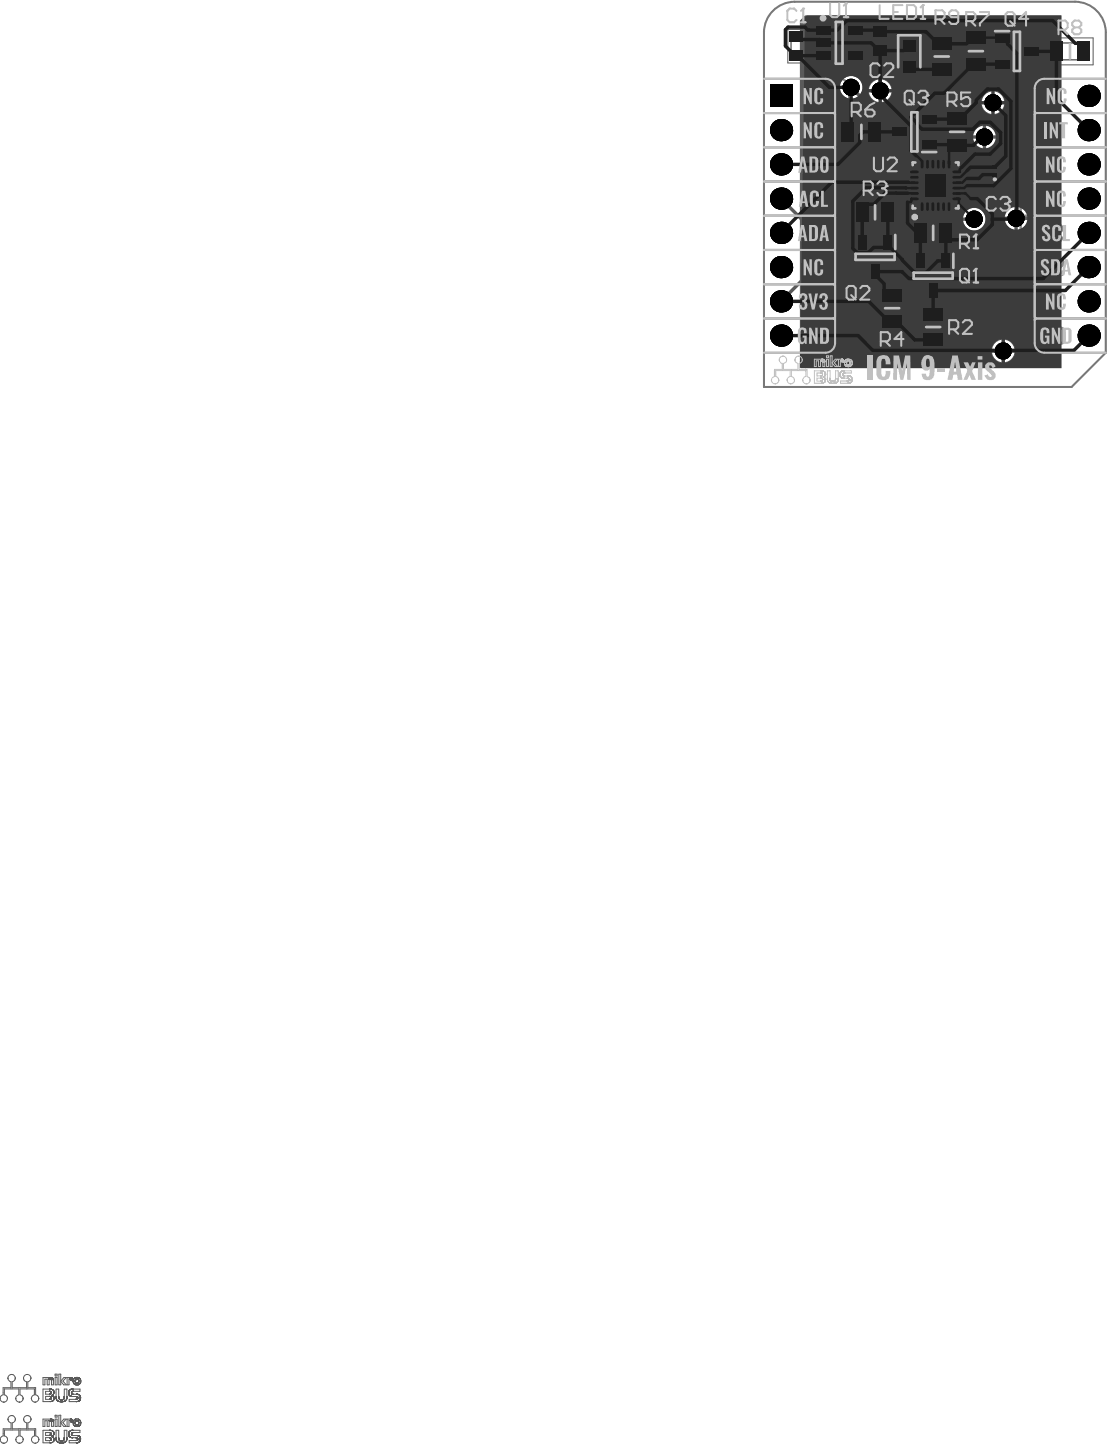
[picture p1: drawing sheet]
<svg xmlns="http://www.w3.org/2000/svg" width="274mm" height="357mm" viewBox="0 0 274 357" stroke-linecap="round" stroke-linejoin="round" font-family="sans-serif">
<g fill="none" stroke="#5a5a5a" stroke-width=".25">
<path d="M194.5 7.3h4.2v8.2h-4.2zM200.5 4.6h13.3v12h-13.3zM215.1 6h4.3v8.3h-4.3zM221.3 8.4h6.2v11.1h-6.2zM229.1 8.5h6.7v10.9h-6.7zM237.5 6.9h6.7v11.5h-6.7zM244.8 6.9h12.4v11.6h-12.4zM258.3 9.4h11.5v6.6h-11.5zM206.9 29.2h11.4v6.7h-11.4zM219.5 26.7h12.4v11.7h-12.4zM224.3 39.1h13.3v13.3h-13.3zM232.9 26.8h6.7v11.5h-6.7z"/>
<path d="M241 37.2h9v10.7h-9zM210.2 57.2h11.6v12.5h-11.6zM210.5 49.1h11v6.7h-11zM224.8 54.2h11v6.6h-11zM216.9 70.6h6.6v11h-6.6zM224.5 61.8h11.6v12.5h-11.6zM227 75.3h6.6v10.9h-6.6zM2.8 339.4a.91 .91 0 0 0-.8 .8M2.9 339.3a.9 .9 0 0 1 .9 .9M2.9 339.3l-.1 .1M13.6 339.3h.5v.4h-.5zM14.5 339.3h.5v2.6h-.5z"/>
<path d="M0 345.3h.1M0 345.3a.91 .91 0 0 0 .9 .9M0 355.4h.1M0 355.4a.91 .91 0 0 0 .9 .9M.9 356.3h.1M.9 346.2h.1M1.8 345.3a.91 .91 0 0 1-.9 .9M1.8 345.3h.1M1.8 345.3v-.1a.91 .91 0 0 0-.7-.8v-1.5h3.5v1.5a.91 .91 0 0 0-.7 .9M1.9 355.4a.91 .91 0 0 1-1 .9M1.9 355.4h.1M2 340.2v.1"/>
<path d="M2 340.3a.91 .91 0 0 0 .7 .9v1.4h-1.9v1.8a.91 .91 0 0 0-.8 .9M2 350.4h.1M2 350.4v.1a.9 .9 0 0 0 .7 .8v1.5h-1.9v1.7a.91 .91 0 0 0-.8 .9M2.9 349.5a.9 .9 0 0 0-.9 .9M2.9 349.5h.1M2.9 349.5a.91 .91 0 0 1 .9 .9M3.8 340.2v.1M3.8 340.3a.9 .9 0 0 1-.8 .9v1.4h3.6v-1.4a.9 .9 0 0 1-.8-.9M3.8 350.4l-.3 .6-.5 .3v1.5h3.6v-1.5a.91 .91 0 0 1-.8-.9M3.8 350.4h.1M3.9 345.3h.1M3.9 345.3a.91 .91 0 0 0 .9 .9"/>
<path d="M3.9 355.4a.91 .91 0 0 1 .8-.9v-1.4h-3.6v1.4a.9 .9 0 0 1 .8 .9M3.9 355.4h.1M3.9 355.4v.1M4.8 346.2h.1M4.9 346.2h-.1M5.7 345.3h.1M5.7 345.3a.91 .91 0 0 1-.8 .9M5.7 355.4a.91 .91 0 0 1-.8 .9 .91 .91 0 0 1-1-.8M5.7 355.4h.1M5.8 340.2v.1M5.8 350.4h.1M6.7 349.5a.91 .91 0 0 0-.9 .9"/>
<path d="M6.7 349.5a.91 .91 0 0 1 .9 .9M6.7 349.5h.1M7.6 350.8l-.7 .5v1.5h1.9v1.7a.91 .91 0 0 1 .8 .9M7.6 340.1a.91 .91 0 0 0-.9-.7 .91 .91 0 0 0-.9 .8M7.6 340.1v.1M7.6 340.2v.1M7.6 340.3a.91 .91 0 0 1-.7 .9v1.4h1.9v1.8a.91 .91 0 0 1 .8 .9M7.6 350.4v.4M7.6 350.4h.1M7.7 345.3h.1M7.8 345.3h.1M7.8 345.3a.9 .9 0 0 0 .8 .9"/>
<path d="M7.8 345.2v.1M7.8 345.2a.91 .91 0 0 1 .7-.8v-1.5h-3.6v1.5a.91 .91 0 0 1 .8 .9M7.8 355.4a.91 .91 0 0 0 .9 .9M7.8 355.4a.91 .91 0 0 1 .7-.9v-1.4h-3.5v1.4a.9 .9 0 0 1 .7 .9M7.8 355.4h.1M8.6 346.2h.1M8.7 356.3h.1M9.6 345.3a.91 .91 0 0 1-.9 .9M9.6 345.3h.1M9.6 355.4h.1M9.6 355.4a.91 .91 0 0 1-.9 .9M12.1 350.8h.5"/>
<path d="M12.1 340.5h.4M12.2 350.8h-.1M12.2 340.5h.1M12.2 350.8h.1M12.2 343h.2zM12.2 353.1l.4 .1M12.2 343.5h.1M12.2 353.7h.1M12.2 354.4h.1M12.2 354.9h.1M12.2 344.8h.1M12.2 343.5h.2"/>
<path d="M12.3 355.7h-.1M12.3 344.8h.1M12.3 353.7h.1M12.3 353.1h.1M12.3 344.2h.1M12.3 350.8h-.1M12.3 354.9h.1M12.3 355.7h.1M12.3 343.5h.1M12.3 344.8h-1v.7h1.1M12.3 344.8h.2M12.3 354.9l.2 .1"/>
<path d="M12.3 354.9l.1 .1M12.3 340.5h.1M12.3 354.4h.1M12.3 350.8h.1M12.3 353.7h.2M12.3 345.5h-.1M12.3 355h.1M12.3 355l-1-.1v.8h1.1M12.3 343.5l.2 .1M12.4 344.8h.1M12.4 355h.1M12.4 353.1h.1"/>
<path d="M12.4 340.5h.1M12.4 350.8h.1M12.4 355.7h-.1M12.4 343.5h.1M12.4 343.5h-1.1v.7h1M12.4 353.7h-1.1v.7h.9M12.4 343h.1M12.4 353.7h.1M12.4 353.7l.1 .1M12.4 344.2h-.1M12.4 345.5h.1M12.4 346h.1"/>
<path d="M12.4 354.4h-.2M12.4 354.4h.1M12.4 353.1l.2 .1M12.4 344.2h.1M12.4 343.6h.1M12.4 350.8h.2M12.4 355.6h.1M12.4 340.1h.1M12.5 345.5h-.1M12.5 355.6l-.2 .1M12.5 354.4h-.1M12.5 350.4h.1"/>
<path d="M12.5 355.6l-.1 .1M12.5 346h-.1M12.5 354.4h-.2M12.5 344.2h-.1M12.5 355.6h-.1M12.5 340.5h.1M12.5 343h-1.9v3h1.9M12.5 354.3l-.3 .1M12.5 340.1h.1M12.5 345.4v.1M12.5 343h.1M12.5 345.4l-.1 .1"/>
<path d="M12.5 350.8h.1M12.5 354.3l-.1 .1M12.5 344.8h.1M12.5 344.2h-.3M12.5 340.5l.1 .1M12.5 355.6h.1M12.5 353.8h.1M12.5 355h.1M12.5 344.2h.1M12.5 345.4h.1M12.5 343.6h.1M12.5 354.3h.1"/>
<path d="M12.5 345.4l-.2 .1M12.5 353.2l-1.9-.1v3.1h1.9M12.5 344.8v.1M12.5 353.2h.1M12.5 344.1v.1M12.5 344.1l-.1 .1M12.5 344.1h.1M12.5 344.9h.1M12.5 340.5l.2 .2M12.5 356.2h.1M12.5 355l.1 .1M12.6 353.2h.1"/>
<path d="M12.6 350.4h.1M12.6 343.6v.1M12.6 343h.1M12.6 354.3h.1M12.6 344.1h.1M12.6 345.4h-.1M12.6 340.1h.1M12.6 355.5l-.1 .1M12.6 343.7h.1M12.6 353.8h.1M12.6 345.4h.1M12.6 355.5v.1"/>
<path d="M12.6 340.5l.1 .1M12.6 350.8h.1M12.6 356.2h.1M12.6 353.9h.1M12.6 340.5v.1M12.6 355.5h.1M12.6 355.1h.1M12.6 344.9h.1M12.6 344.9v.1M12.6 345h.1M12.6 343.7v.1M12.6 350.8l.1 1.4h.5v-1.3"/>
<path d="M12.6 354.2h.1M12.6 355.1v.1M12.6 353.9v.1M12.6 346h-.1M12.6 345.3h.1M12.6 355.2h.1M12.6 350.8l.1 .1M12.6 355.2v.1M12.6 356.2h-.3M12.6 343.8h.1M12.6 344v.1M12.6 340.6h.1"/>
<path d="M12.6 344h.1M12.6 343.8v.2M12.6 354v.1M12.6 354.1v.1M12.6 345v.2M12.6 355.2v.2M12.6 343.9h.1M12.6 354.1h.1M12.6 354h.1M12.6 355.4v.1M12.6 343.9v.2M12.6 343.9v.1"/>
<path d="M12.6 355.4h.1M12.6 345.2v.1M12.6 350.4h-2v1.8h.5v-1.4h.5v1.4h.5v-1.4M12.6 345.2h.1M12.6 345.1h.1M12.6 350.8l.1 .2M12.6 355.3h.1M12.6 346h.1M12.6 350.4h.2M12.7 340.6h.1M12.7 350.4h.1M12.7 350.9v.1"/>
<path d="M12.7 356.2h-.1M12.7 340.6v.1M12.7 353.2h.1M12.7 346h-.3M12.7 340.6v1.3h.5v-1.2M12.7 340.1l.1 .1M12.7 340.7h.1M12.7 343h.1M12.7 351h.1M12.7 340.7v.1M12.7 346h-.1M12.7 351.1h.1"/>
<path d="M12.7 340.1h.1M12.7 346h.1M12.7 356.2h.1M12.8 346h-.1M12.8 340.1h-2.2v1.8h.5v-1.4h.5v1.4h.5v-1.4M12.8 340.1v.1M12.8 353.2h.1M12.8 343h.1M12.8 350.4h.1M12.8 346h.1M12.8 356.2h.1M12.8 340.2h.1"/>
<path d="M12.8 343l.1 .1M12.8 350.4l.1 .1M12.9 346h-.1M12.9 346h.1M12.9 356.1h.1M12.9 343.1h.1M12.9 354.7h.1M12.9 344.5h.1M12.9 353.2h.1M12.9 350.5h.1M12.9 340.2h.1M12.9 344.5l.2 .1"/>
<path d="M12.9 354.7l.2 .1M12.9 353.2l.2 .2M12.9 354.6v.1M13 354.6h-.1M13 350.5h.1M13 344.6h.1M13 344.4h.1M13 340.3h.1M13 354.7l.1 .1M13 343.1h.1M13 350.5v.1M13 354.6h.1"/>
<path d="M13 354.8h.1M13 350.6h.1M13 343.2h.1M13 354.8l.2 .1M13.1 350.6h.1M13.1 354.5l-.1 .1M13.1 345.9l-.2 .1M13.1 354.8l.1 .1M13.1 344.6v.1M13.1 343.2h.1M13.1 340.3h.1M13.1 344.6h.1"/>
<path d="M13.1 340.3v.1M13.1 354.8h.1M13.1 344.4h.1M13.1 354.8v.1M13.1 345.8h.1M13.1 350.6v.1M13.1 340.4h.1M13.1 340.4v.1M13.1 354.5h.1M13.1 344.7h.1M13.1 350.7v.1M13.1 353.4h.1"/>
<path d="M13.1 340.4l.1 .3M13.1 344.3l-.1 .1M13.1 350.7h.1M13.1 350.7l.1 .2M13.1 340.5l.1 .1M13.1 340.5h.1M13.1 350.7l.1 .3M13.1 344.3h.1M13.1 350.8h.1M13.1 340.5l.1 .2M13.2 350.8v.1M13.2 344.3h-.1"/>
<path d="M13.2 353.4h.1M13.2 344.7h.1M13.2 354.4h.1M13.2 354.9h.1M13.2 344.3l-.1 .1M13.2 343.3h.1M13.2 350.9h.1M13.2 344.3h.1M13.2 353.5h.1M13.2 350.9v.1M13.2 351h.1M13.2 340.7h.1"/>
<path d="M13.2 355.9l-.3 .2M13.2 345.7l-.1 .1M13.2 344.2h.1M13.2 344.2v.1M13.2 343.3v.1M13.2 344.7v.1M13.2 343.3l.1 .2M13.2 355.9h.1M13.2 345.7h.1M13.2 344.8h.1M13.2 355h.1M13.2 343.4h.1"/>
<path d="M13.2 353.5l.1 .1M13.2 354.3v.1M13.2 355.8h.1M13.2 355l.1 .1M13.2 353.6l.1 .1M13.2 354.3h.1M13.2 353.6h.1M13.2 345.6h.1M13.2 345.6v.1M13.2 343.4l.1 .2M13.3 344.1l-.1 .1M13.3 353.6v.1"/>
<path d="M13.3 344.8v.1M13.3 345.6h-.1M13.3 355.8h.1M13.3 344.9h.1M13.3 343.5v.2M13.3 343.5h.1M13.3 353.7h.1M13.3 345.6h.1M13.3 355.7h.1M13.3 355.7l-.1 .1M13.3 354.2l-.1 .1M13.3 345.5h.1"/>
<path d="M13.3 343.6h.1M13.3 353.7v.2M13.3 354.2h.1M13.3 344v.1M13.3 353.8h.1M13.3 355.1h.1M13.3 344.9v.1M13.3 353.8v.2M13.3 345.5v.1M13.3 355.6v.1M13.3 355.6h.1M13.3 353.8v.1"/>
<path d="M13.3 345h.1M13.3 343.6v.2M13.3 343.6v.1M13.3 344h.1M13.3 354.1v.1M13.3 345.4v.1M13.3 355.1v.1M13.3 354.1h.1M13.3 343.9v.1M13.3 343.9h.1M13.3 353.9h.1M13.3 343.7h.1"/>
<path d="M13.3 345.4h.1M13.3 355.2h.1M13.3 355.5v.1M13.3 343.7v.1M13.3 354v.1M13.3 343.8h.1M13.3 354h.1M13.3 343.8v.1M13.3 355.5h.1M13.3 355.2v.1M13.3 345.1h.1M13.3 345.3v.2"/>
<path d="M13.3 355.3h.1M13.3 345.1v.4M13.3 345.3h.1M13.3 345.3v.1M13.3 355.4h.1M13.3 355.3v.3M13.3 345.3v.3M13.3 345.1v.1M13.3 355.4v.1M13.3 355.4v.2M13.3 345.2h.1M13.6 349.4h.5v.5h-.5z"/>
<path d="M13.6 350.4h.5v1.8h-.5zM13.6 340.1h.5v1.8h-.5zM13.8 355h.1M13.8 355.1h.1M13.8 344.8v.1M13.8 355.2h.1M13.8 345h.1M13.8 345.1h.1M13.8 355.3h.1M13.8 345.1v-2.1h.7v2.2M13.8 355.3v-2.2h.7v2.3M13.8 355.3l.1 .1"/>
<path d="M13.9 345.2h.1M13.9 355.4h.1M13.9 345.2v.1M13.9 345.3h.1M13.9 355.4v.1M13.9 355.5h.1M13.9 355.5v.1M13.9 345.3v.1M13.9 355.6h.1M13.9 345.4h.1M13.9 345.4v.1M13.9 355.6v.1"/>
<path d="M14 345.5v.1M14 355.7v.1M14 345.6h.1M14 355.8h.1M14 355.8l.1 .1M14 345.6v.1M14 345.7l.1 .1M14.1 355.9h.1M14.1 345.8h.1M14.1 356h.1M14.2 356h.1M14.2 345.8h.1"/>
<path d="M14.2 345.8v.1M14.2 345.9h.1M14.3 345.9h.1M14.3 356.1h.1M14.3 345.9l.1 .1M14.4 356.1h.1M14.4 345.9h.1M14.4 346h.1M14.4 346h.2M14.4 356.1l.3 .1M14.5 346h.1M14.5 356.1h.1"/>
<path d="M14.5 355h.1M14.5 344.8h.1M14.5 344.8v.1M14.5 355.1h.1M14.5 344.9h.1M14.5 344.9v.1M14.5 355.1v.1M14.5 355.1v.3M14.5 345h.1M14.5 355.2h.1M14.5 345v.2M14.5 355.2v.1"/>
<path d="M14.5 356.2h.1M14.5 345.1v.1M14.5 355.3h.1M14.5 355.3v.1M14.5 355.3l.1 .1M14.5 345.2h.1M14.5 355.4h.1M14.5 349.4h.5v2.8h-.5zM14.5 345.2l.1 .1M14.5 345.3h.1M14.6 345.3h.1M14.6 355.4v.1"/>
<path d="M14.6 355.5h.1M14.6 345.3v.1M14.6 345.4h.1M14.6 346h.1M14.6 355.5l.1 .1M14.6 356.2h.1M14.6 346l.2 .1M14.7 356.2h.1M14.7 346h.1M14.7 355.6h.1M14.7 345.4h.1M14.7 345.4v.1"/>
<path d="M14.7 345.5h.1M14.7 346l.2 .1M14.7 355.6v.1M14.7 355.7h.1M14.8 345.5h.1M14.8 356.2h.1M14.8 345.5l.3 .1h-.2M14.8 355.7h.1M14.8 356.2l.3 .1M14.8 346.1h.1M14.9 356.2h.1M14.9 355.7h.1"/>
<path d="M14.9 345.5v.1M14.9 355.7h.6M14.9 346.1h.1M14.9 345.6h.1M14.9 355.7l.2 .1M14.9 346.1h.5M14.9 356.2l.2 .1M15 346.1h.1M15 345.6h.1M15 355.7h.1M15 351.2l.8-.8h.6l-.9 .9 .9 .9h-.7l-.7-.9M15 341l.8-.9h.6l-.9 .9 .9 .9h-.7l-.7-.9"/>
<path d="M15 355.7l.1 .1M15 345.6h.3M15 356.2v.1M15 355.8h.1M15.1 356.3h.1M15.1 356.3h.2M15.1 346.1h.1M15.1 345.6h.1M15.1 355.8h.1M15.2 345.6h.1M15.2 355.8h.1M15.2 356.3h.1"/>
<path d="M15.3 355.8h.1M15.3 355.8h-.1M15.3 345.6h-.1M15.3 355.7v.1M15.4 356.2h-.1M15.4 355.7l-.1 .1M15.4 345.6h.1M15.4 355.7h.1M15.4 356.2l-.1 .1M15.5 356.2l-.2 .1M15.5 345.6h-.2M15.5 346.1h-.1"/>
<path d="M15.5 345.5h.1M15.5 346.1h-.2M15.5 356.2h-.1M15.5 345.5l-.2 .1M15.5 355.7h.1M15.5 355.7h-.1M15.6 345.5h-.1M15.6 345.5l-.2 .1M15.6 345.5l-.3 .1M15.6 355.7h.1M15.6 355.7h-.1M15.6 345.5h.1"/>
<path d="M15.6 355.7h-.3M15.6 346l-.2 .1M15.6 346h.1M15.6 356.2h.1M15.6 355.6h.1M15.7 356.2h-.3M15.7 345.5h.1M15.7 355.6h.1M15.7 356.2h.1M15.7 345.4v.1M15.7 356.2h-.2M15.7 345.4h.1"/>
<path d="M15.7 346h-.1M15.7 346l-.2 .1M15.7 346h.1M15.7 355.5v.1M15.8 345.4h-.1M15.8 346h-.1M15.8 355.5h.1M15.8 345.3h.1M15.8 346h-.2M15.8 355.4v.1M15.8 355.4h.1M15.8 355.4l.1-2.3h.6v2.4"/>
<path d="M15.8 345.2v.1M15.8 346h.1M15.8 356.2h-.2M15.8 345.2h.1M15.8 355.3v.1M15.8 356.2h.1M15.8 355.3h.1M15.8 345.1h.1M15.9 345l-.1 .1M15.9 345l-.1 .2M15.9 345h.1M15.9 355.1l-.1 .1"/>
<path d="M15.9 355.1h.1M15.9 344.9h.1M15.9 355v.1M15.9 356.2h-.2M15.9 346h.1M15.9 356.1l-.1 .1M15.9 346h-.1M15.9 356.1h.1M16 345.9l-.3 .1M16 345.9h.1M16 356.1h-.1M16 345.9l-.1 .1"/>
<path d="M16.1 345.9h-.1M16.1 356l-.1 .1M16.1 356h.1M16.1 345.8v.1M16.1 345.8h.1M16.2 356h-.1M16.2 345.8h.1M16.2 356h.1M16.2 355.9v.1M16.2 355.9h.1M16.3 355.9h-.1M16.3 345.7l-.1 .1"/>
<path d="M16.3 345.7h.1M16.3 345.6v.1M16.3 355.8v.1M16.3 345.6h.1M16.4 345.6h.1M16.4 355.8h.1M16.4 345.5v.1M16.4 345.5h.1M16.4 345.4h.1M16.5 345.4l-.1 .1M16.5 355.6l-.1 .2M16.5 345.4h.1"/>
<path d="M16.5 355.5h.1M16.5 345.3v.1M16.5 345.3h.1M16.5 355.4h.1M16.5 345.2h.1M16.5 345.2v.1M16.5 355.3v.2M16.5 345.1v.1M16.5 355.2v.1M16.5 345.1h.1M16.5 345h.1M16.5 355.2h.1"/>
<path d="M16.5 345v-2h-.6l-.1 2.2M16.5 345v.3M16.5 345v.1M16.5 355.1h.1M16.5 344.9h.1M17 343.9h.1M17 354.1h.1M17 354.1v.2M17 354h.1M17 354.2v.1M17 344v.1M17 343.8h.1"/>
<path d="M17 344v.3M17 353.9h.1M17 344.1v.1M17 343.7h.1M17 344.1h.1M17 343.7v.4M17 353.8v.5v-.2M17 354.3h.1M17 354.3v.1M17 354.3v.2M17 353.8h.1M17 354.4v.1"/>
<path d="M17 353.8v.1M17 344.2v.1M17 343.6h.1M17 343.6v.2M17 354.4h.1M17 344.2h.1M17 353.8v.2v-.2M17 343.6v.3M17 353.7v.1M17 353.7h.1M17 343.5v.1M17 343.5h.1"/>
<path d="M17 354.5h.1M17 344.3l.1 .1M17 353.7v.3M17 344.3h.1M17 353.6h.1M17 354.5l.1 .1M17 353.6v.1M17 343.4v.1M17.1 344.4h.1M17.1 353.6h.1M17.1 354.6h.1M17.1 343.4h-.1"/>
<path d="M17.1 353.5l-.1 .1M17.1 343.4h.1M17.1 353.5v.1M17.1 353.5h.1M17.1 343.3h.1M17.1 344.4v.1M17.1 343.3v.1M17.1 344.5h.1M17.1 354.6v.1M17.1 354.7h.1M17.1 344.5l.1 .1M17.2 343.3h-.1"/>
<path d="M17.2 350.7h.1M17.2 353.4h.1M17.2 343.2h.1M17.2 344.6h.1M17.2 354.7v.1M17.2 340.5h.1M17.2 354.8h.1M17.3 353.3l-.1 .1M17.3 343.2h-.1M17.3 340.5l.1 .1M17.3 340.5h.1M17.3 343.1v.1"/>
<path d="M17.3 353.3h.1M17.3 354.8h.1M17.3 344.6h.1M17.3 344.6v.1M17.3 350.7l.1 .1M17.3 350.7h.1M17.3 343.1h.1M17.3 344.7h.1M17.3 354.8l.1 .1M17.4 343.1h-.1M17.4 354.8l.1 .1M17.4 353.3h-.1"/>
<path d="M17.4 343.1h.1M17.4 340.5h.1M17.4 344.7h.1M17.4 350.8h.1M17.4 354.8v.1M17.4 353.3h.1M17.4 354.9h.1M17.4 350.8v.3h.5M17.4 340.5v.4h.5M17.4 350.8v.1M17.4 340.1h.1M17.4 340.6h.1"/>
<path d="M17.4 350.4h.1M17.4 350.9h.1M17.4 340.7h.1M17.4 340.1h.2M17.4 344.7l.2 .1M17.4 350.4h.2M17.5 354.9h.1M17.5 344.7l.2 .1M17.5 340.1h.1M17.5 344.7h.1M17.5 353.2h-.1M17.5 350.4h.1"/>
<path d="M17.5 343h.1M17.5 340.1l.2 .1M17.5 343l-.1 .1M17.5 350.4h.2M17.5 353.2h.1M17.6 350.4h-1v1.8h.4v-1.5h.4M17.6 350.4h.1M17.6 354.9h.1M17.6 340.1l.1 .1M17.6 344.7h.1M17.6 343h-.1M17.6 353.2h.1"/>
<path d="M17.6 343h.1M17.6 353.2h-.1M17.6 344.7v.1M17.6 344.8h.1M17.6 340.1h.1M17.6 350.4l.2 .1M17.6 354.1h.1M17.6 340.1h-1v1.8h.4v-1.4h.4M17.6 354.1l.1 .1M17.6 343.9h.1M17.6 343.9l.1 .1M17.6 354.1v.1"/>
<path d="M17.6 344h.1M17.6 354.2h.1M17.6 343.8v.2M17.6 343.8h.1M17.6 354v.2M17.6 354h.1M17.7 344v.1M17.7 354.2h.1M17.7 340.2h.1M17.7 353.9l-.1 .1M17.7 343.8l-.1 .1M17.7 354.9h.1"/>
<path d="M17.7 344.1h.1M17.7 354.3h.1M17.7 353.9h.1M17.7 354.9l.1 .1M17.7 350.4h.1M17.7 353.9l-.1 .2M17.7 343.7h.1M17.7 343h-.1M17.7 344.8h.2h-.1M17.7 353.2h.1M17.7 350.4v.1M17.7 343h2v.5h-1.8"/>
<path d="M17.7 344.8h.1M17.7 350.5h.1M17.7 353.8v.1M17.7 353.2h-.1M17.7 344.2h.1M17.7 343.6v.1M17.7 343.6h.1M17.7 344.8h1.3M17.7 353.8h.1M17.7 353.2l2-.1v.6h-1.8M17.8 354.3v.1M17.8 344.2h.1"/>
<path d="M17.8 340.2h.1M17.8 343.6h.1M17.8 353.8h.1M17.8 355h.1M17.8 350.5h.1M17.8 343h-.1M17.8 340.3h.1M17.8 350.5v.1M17.8 354.4h.1M17.8 350.6h.1M17.8 355h1.2M17.8 343h.1"/>
<path d="M17.8 350.6v.1M17.8 340.3l.1 .2M17.8 350.6l.1 .5M17.8 340.3l.1 .3M17.8 340.4l.1 .1M17.8 353.7v.1M17.8 350.6l.1 .1M17.8 350.7h.1M17.8 340.4h.1M17.9 340.4v.2M17.9 350.7h.1M17.9 354.4h.1"/>
<path d="M17.9 353.1l-.2 .1M17.9 343h-.1M17.9 353.7l-.1 .1M17.9 350.7v.1M17.9 350.8h.1M17.9 344.2h.1M17.9 340.5h.1M17.9 351.1h.1M17.9 340.5v.4M17.9 350.9h.1M17.9 351h.1M17.9 340.8h.1"/>
<path d="M17.9 343.6h-.1M17.9 343h-.3M17.9 344.2l.1 .1zM17.9 353.7h.1M17.9 343h.1M17.9 353.1h.1M17.9 353.1l-.3 .1M17.9 353.7h-.1M17.9 344.2l1.3 .1M17.9 354.4h1.3M17.9 343.5h.1M17.9 355h.1"/>
<path d="M18 353.7h-.1M18 343.5l-.2 .1M18 343h-.1M18 344.8h.1M18 353.1h-.1M18 354.4h.1M18 353.1h.1M18 343.5h.1M18 343h.1M18 343.5h-.1M18 353.7h.1M18 351.3h.1"/>
<path d="M18 351.3l.1 .2M18 341h.1M18 341l.1 .3M18.1 351.1l-.1 .2M18.1 340.9l-.1 .1M18.1 351.1h.1M18.1 340.8v.1M18.1 340.8h.1M18.1 353.7h-.1M18.1 351.5h.1M18.1 351v.1M18.1 343.5h-.1"/>
<path d="M18.1 341.3h.1M18.1 351.5v.1M18.1 340.7v.1M18.1 351h.1M18.1 343.5h.1M18.1 351.6h.1M18.1 341.3v.1M18.1 340.7h.1M18.1 351.6v.1M18.1 353.7h.1M18.1 350.9h.1M18.1 341.4h.1"/>
<path d="M18.1 340.6v.1M18.1 351.7h.1M18.1 340.6h.1M18.1 341.5h.1M18.1 351.7l.1 .1M18.2 350.8h-.1M18.2 341.5h.1M18.2 350.8h.1M18.2 340.5h.1M18.2 351.8h.1M18.2 341.5v.1M18.2 341.6h.1"/>
<path d="M18.2 351.8v.1M18.2 351.9l.1 .1M18.2 341.6l.1 .1M18.2 340.4v.1M18.3 350.6l-.1 .2M18.3 352h.1M18.3 350.6h.1M18.3 340.3l-.1 .1M18.3 341.7h.1M18.3 340.3h.1M18.4 350.6h-.1M18.4 341.7h.1"/>
<path d="M18.4 340.3h.1M18.4 341.7v.1M18.4 350.5v.1M18.4 350.5h.1M18.4 341.8h.1M18.4 352h.1M18.4 352v.1M18.4 340.2h.1M18.5 340.2h-.1M18.5 341.8h.1M18.5 352.1h.1M18.5 350.5h-.1"/>
<path d="M18.5 340.2h.1M18.5 350.5h.1M18.5 341.8l.1 .1M18.5 351.3h.1M18.5 351.2v.2M18.5 351.3v.1M18.5 351.2h.1M18.5 341h.1M18.5 341v.1M18.5 351.4h.1M18.5 341.1h.1M18.5 340.9h.1"/>
<path d="M18.6 351.1l-.1 .1M18.6 341.1v.1M18.6 340.9l-.1 .2M18.6 340.9l-.1 .1M18.6 341.9h.1M18.6 351.1h.1M18.6 350.4h-.1M18.6 340.9h.1M18.6 351.4h.1M18.6 340.8v.1M18.6 351.4v.1M18.6 351.5h.1"/>
<path d="M18.6 341.2h.1M18.6 350.4l-.1 .1M18.6 340.8h.1M18.6 340.2h.1M18.6 352.1h.1M18.6 351.5v.1M18.6 351v.1M18.6 341.2v.1M18.6 351h.1M18.6 340.7v.1M18.6 340.7h.1M18.6 340.1l-.1 .1"/>
<path d="M18.6 340.1v.1M18.6 341.3v.1M18.6 351.6h.1M18.6 340.1h.1M18.6 341.4h.1M18.6 350.4h.1M18.6 352.2h.1M18.7 351.7h.1M18.7 350.9l-.1 .1M18.7 340.6l-.1 .1M18.7 350.4h-.1M18.7 350.9h.1"/>
<path d="M18.7 341.4h.1M18.7 340.6h.1M18.7 352.2h.1M18.7 340.1h.1M18.7 341.9h.1M18.7 350.4h.1M18.7 341.4v.1M18.7 341.9h.3M18.7 345.5h.1M18.7 350.8h.1M18.7 341.5h.1M18.7 351.7l.1 .1"/>
<path d="M18.8 350.8h-.1M18.8 340.1h-.1M18.8 352.2h.4M18.8 355h.1M18.8 345.5h.1M18.8 344.8h.1M18.8 351.8h.1M18.8 355.7h.1M18.8 341.5h.1M18.8 350.8h.1M18.8 340.5h.1M18.8 355.7h-.1"/>
<path d="M18.8 340.1h.1M18.8 344.8h.2M18.8 355h.2M18.9 351.8h.1M18.9 341.5h.1M18.9 356.2h-.1M18.9 350.8h-.1M18.9 346h.1M18.9 345.5h.1M18.9 340.5h-.1M18.9 344.8l.2 .1M18.9 355.7h-.1"/>
<path d="M18.9 355h.1M18.9 344.8h.1M18.9 341.5v.1M18.9 355.7h.1M18.9 340.5h.1M18.9 350.7h.1M18.9 356.2h.1M18.9 341.6h.1M18.9 355h.2M18.9 344.3h.1M19 341.6h.1M19 345.5h.1"/>
<path d="M19 354.4h.1M19 355.6l-.1 .1M19 351.8h.1M19 340.5h.1M19 344.8l.1 .1M19 355.6l-1.9 .1v.5h2.1M19 350.7h.1M19 355h.1M19 355.6l-.2 .1M19 345.5h-1.9v.5h2M19 350.3l-.3 .1M19 355.6h.1"/>
<path d="M19 356.2h-.1M19 356.2h.1M19 350.3l.2 .1M19 350.3h.1M19 340.1h.1M19 341.9h.1M19 340.1h-.2M19 344.3h.1M19 344.8h.1M19 345.4h.1M19 345.4l-.1 .1M19 355.6h-.1"/>
<path d="M19.1 341.6h-.1M19.1 345.4l-.2 .1M19.1 351.8h-.1M19.1 341.9h-.1M19.1 340.1h.1M19.1 340.5h.1M19.1 355.6l-.2 .1M19.1 350.7h.1M19.1 344.3h.1M19.1 355.6h-.1M19.1 355h.1M19.1 345.4h.1"/>
<path d="M19.1 344.9h.1M19.1 355v.1M19.1 350.7l.1 .1M19.1 341.9h.1M19.1 345.4l-.3 .1M19.1 340.1h.2M19.1 355.6h.1M19.1 354.4h.1M19.1 356.2h-.2M19.1 355.1h.1M19.1 355.1l.1 .2M19.2 355.1h.1"/>
<path d="M19.2 356.2h-.1M19.2 344.9v.2M19.2 351.8h-.1M19.2 344.3h.1M19.2 345.3h.1M19.2 344.9v.1M19.2 355.1v.4M19.2 350.8h.1M19.2 345h.1M19.2 355.1v.1M19.2 341.5h-.1M19.2 355.5h.1"/>
<path d="M19.2 351.8h.1M19.2 345v.3M19.2 354.4h.1M19.2 355.2h.1M19.2 341.5h.1M19.2 346h-.2M19.2 340.5h.1M19.2 355.4v.1M19.2 345.1h.1M19.2 346h.1M19.2 355.4h.1M19.2 355.3h.1"/>
<path d="M19.2 345.2h.1M19.2 345.2v.1M19.2 346h-.3M19.2 356.2h.1M19.2 350.4h.1M19.2 354.4l.2 .1M19.2 351.7v.1M19.2 356.2h-.2M19.3 356.2h-.1M19.3 340.5v.1M19.3 351.7h.1M19.3 354.4v.1"/>
<path d="M19.3 351.7l-.1 .1M19.3 346h-.2M19.3 354.4h.1M19.3 350.4h.1M19.3 346h-.1M19.3 344.3h.1M19.3 356.2h.1M19.3 346h.1M19.3 352.2h.1M19.3 341.5h.1M19.3 341.4v.1M19.3 341.4h.1"/>
<path d="M19.3 340.1h.1M19.3 354.5h.1M19.3 350.9h.1M19.3 340.6h.1M19.3 344.3h.2M19.4 341.9h-.3M19.4 350.4h.1M19.4 344.3h.1M19.4 340.6v.1M19.4 352.2h-.1M19.4 340.1h.1M19.4 350.9v.1"/>
<path d="M19.4 354.5h.1M19.4 340.7h.1M19.4 351.6l-.1 .1M19.4 341.4h-.1M19.4 350.9h.1M19.4 341.9h.1M19.4 340.1l.1 .1M19.4 351.6h.1M19.4 346h-.1M19.4 341.3v.1M19.4 351h.1M19.4 356.1l-.1 .1"/>
<path d="M19.4 356.1h.1M19.4 346h.1M19.4 341.3h.1M19.4 352.1h.1M19.4 340.2h.1M19.4 340.7v.1M19.4 351.5v.1M19.4 340.8h.1M19.4 351v.1M19.4 345.9v.1M19.4 351.1h.1M19.4 341.2v.1"/>
<path d="M19.4 351.5h.1M19.4 345.9l-.1 .1M19.4 344.3l.1 .1M19.4 341.2h.1M19.4 340.8v.1M19.4 351.4v.1M19.4 340.9h.1M19.5 351.4h-.1M19.5 352.1h-.1M19.5 351.2h.1M19.5 341.1h.1M19.5 340.9v.1"/>
<path d="M19.5 351.2v.2M19.5 340.9h.1M19.5 350.4h.1M19.5 341v.1M19.5 345.9h.1M19.5 354.5h.1M19.5 344.3h.1M19.5 356.1h-.1M19.5 352.1h.1M19.5 340.2h.1M19.5 350.4v.1M19.5 345.9l-.1 .1"/>
<path d="M19.5 345.9h-.1M19.5 350.5h.1M19.5 341.8h.1M19.5 356.1h.1M19.5 341.8l-.1 .1M19.5 344.4h.1M19.6 350.5l.2 .2M19.6 341.8h.1M19.6 345.9h.1M19.6 352.1h.1M19.6 344.4h.1M19.6 354.6l.1 .1"/>
<path d="M19.6 340.2h.1M19.6 340.2v.1M19.6 356h.1M19.6 345.8v.1M19.6 340.3h.1M19.6 344.4l.1 .1M19.7 344.5h.1M19.7 345.8h-.1M19.7 340.3h.1M19.7 345.8h.1M19.7 355.9l-.1 .1M19.7 340.3l.1 .1"/>
<path d="M19.7 345.7h.1M19.7 355.9h.1M19.7 354.7h.1M19.7 344.6h.1M19.8 341.6l-.2 .2M19.8 355.8h.1M19.8 350.7h.1M19.8 344.6h.1M19.8 340.4h.1M19.8 345.6v.1M19.8 354.8h.1M19.8 344.6v.1"/>
<path d="M19.8 340.4v.1M19.8 341.6h.1M19.8 354.8v.1M19.8 351.9l-.2 .2M19.8 345.6h.1M19.8 340.5h.1M19.8 344.7h.1M19.8 351.8h.1M19.8 344.7v.1M19.8 355.7h.1M19.8 355.7v.1M19.8 354.9v.1"/>
<path d="M19.8 350.8h.1M19.8 341.5h.1M19.8 344.7l.1 .2M19.8 354.9h.1M19.8 340.5l.1 .1M19.8 354.9l.1 .1M19.8 344.7l.1 .1M19.8 345.5h.1M19.8 351.7v.1M19.8 355.6h.1M19.8 344.8h.1M19.8 355.6v.1"/>
<path d="M19.9 355v.5M19.9 355.6h-.1M19.9 345.4h.1M19.9 345.4l-.1 .2M19.9 355h.1M19.9 344.8v.1M19.9 345.4l-.1 .1M19.9 350.8h.1M19.9 340.6h.1M19.9 341.5h-.1M19.9 344.8h.1M19.9 355.6h.1"/>
<path d="M19.9 355v.2M19.9 355.5h.1M19.9 351.7l-.1 .1M19.9 355.1v.1M19.9 344.9v.1M19.9 344.9h.1M19.9 351.7h.1M19.9 345.3l-.1 .2M19.9 345.3h.1M19.9 350.9h.1M19.9 344.9v.4M19.9 355.4v.2"/>
<path d="M19.9 355.2h.1M19.9 341.4v.1M19.9 355.3v.1M19.9 345h.1M19.9 345.2h.1M19.9 355.3h.1M19.9 345.2l-.1 .2M19.9 350.9v.2M19.9 345.1h.1M19.9 340.6l.1 .3M19.9 341.4h.1M19.9 351.6h.1"/>
<path d="M19.9 341.3v.1M19.9 341.3h.1M19.9 351.5v.1M19.9 351.5h.1M19.9 351.1v.1M19.9 351.2h.1M20 340.9h.1M20 351.2h.1M20 351.2v.1M20 340.9v.1M20 351.3l-.1 .2M20 351.3h.1"/>
<path d="M20 341h.1M20 341l-.1 .3"/>
</g>
<g fill="none" stroke="#5a5a5a" stroke-width=".33">
<path d="M195.2 8.8h2.7v5.3h-2.7zM204.1 5.4h6v10.3h-6zM205.5 10.6h3.3M207.1 8.9v3.3M215.9 7.5h2.7v5.3h-2.7zM223.1 11.3h2.6v5.3h-2.6zM224.9 11.3l.8 .9M230.4 10.6h4.1v6.7h-4.1zM238.8 9.2h4.1v6.8h-4.1zM248.8 7.9h4.4v9.6h-4.4zM252 7.9l-3.2 3.1M260.7 10.6h6.8v4.2h-6.8z"/>
<path d="M209.2 30.5h6.8v4.1h-6.8zM223.5 27.7h4.3v9.7h-4.3zM227.8 34.2l-3.1 3.2M234.2 29.1h4.1v6.9h-4.1zM212.7 50.3h6.6v4.2h-6.6zM225.8 40.6h10.3v10.3h-10.3zM227 55.4h6.6v4.2h-6.6zM229.3 45.8h3.3M230.9 44.1v3.3M211.2 61.2h9.6v4.4h-9.6zM217.6 61.2l3.2 3.2M218.1 72.8h4.2v6.6h-4.2z"/>
<path d="M225.5 65.9h9.6v4.3h-9.6zM228.2 77.4h4.2v6.7h-4.2zM232 65.9l3.1 3.2"/>
<circle cx="228.8" cy="47.9" r="1.66"/>
</g>
<path d="M245 41.2h1v2h-1z" fill="none" stroke="#5a5a5a" stroke-width=".66"/>
<path d="M191.2 2.3a7.6 7.6 0 0 1 5-1.9h69.1a7.6 7.6 0 0 1 7.6 7.6v79.1l-8.4 8.4h-75.9v-87.5a7.6 7.6 0 0 1 2.6-5.7z" fill="none" stroke="#787878" stroke-width=".51"/>
<g fill="none" stroke="#8c8c8c" stroke-width=".51">
<path d="M188.6 19.5h18.6M254.3 19.5h18.6M188.6 36.4h20.5M188.6 27.9h20.5M209.6 21.8v62.9M251.9 21.8v62.9M252.3 36.4h20.6M252.3 27.9h20.6M188.6 53.3h20.5M188.6 44.8h20.5M252.3 53.3h20.6M252.3 44.8h20.6"/>
<path d="M188.6 78.6h20.5M188.6 70.2h20.5M188.6 61.7h20.5M252.3 78.6h20.6M252.3 70.2h20.6M252.3 61.7h20.6M188.6 87.1h18.6M254.3 87.1h18.6"/>
</g>
<g fill="#8c8c8c">
<path d="M203.7 21.5h.7v2.3l1-2.3h.6v4.5h-.7v-2.5l-1 2.5h-.6z"/>
<path d="M201 21.6a1.36 1.36 0 0 1 1.4 0 1.36 1.36 0 0 1 .7 1.3v1.6a1.27 1.27 0 0 1-1.2 1.5 1.27 1.27 0 0 1-1.4-1.3v-.4h.9v.6a.41 .41 0 0 0 .4 .5 .41 .41 0 0 0 .3-.6v-2.1a.43 .43 0 0 0-.3-.6 .43 .43 0 0 0-.4 .6v.4h-.9l.1-.9z"/>
<path d="M205.5 80.8a1.35 1.35 0 0 1 1.5 0 1.35 1.35 0 0 1 .6 1.4v1.4a1.13 1.13 0 0 1-.4 1.3 1.13 1.13 0 0 1-1.4-.1l-.1 .3h-.6v-2.2h1.3v.5h-.5v.5a.45 .45 0 0 0 .4 .6 .45 .45 0 0 0 .4-.6v-2a.44 .44 0 0 0-.3-.7 .44 .44 0 0 0-.5 .6v.4h-.8l.1-.9z"/>
<path d="M202.1 80.7h.7v2.2l1-2.2h.7v4.4h-.8v-2.4l-1 2.4h-.6z"/>
<path d="M205.4 72.4a1.21 1.21 0 0 1 1.4-.1 1.21 1.21 0 0 1 .5 1.3h-.9v-.2a.41 .41 0 0 0-.4-.5 .41 .41 0 0 0-.2 .7 .49 .49 0 0 0 .6 .5v.6a.8 .8 0 0 0-.6 .5 .8 .8 0 0 0 .1 .8l.5-.2v-.6h.9a1.2 1.2 0 0 1-1 1.5 1.2 1.2 0 0 1-1.4-1.1 1.26 1.26 0 0 1 .6-1.3 1.24 1.24 0 0 1-.1-1.9z"/>
<path d="M202.1 72.2h.7l.5 3.1 .5-3.1h.8l-.8 4.5h-.9z"/>
<path d="M199.7 72.4a1.21 1.21 0 0 1 1.4-.1 1.21 1.21 0 0 1 .5 1.3h-.8v-.2a.4 .4 0 0 0-.5-.5 .4 .4 0 0 0-.2 .7l.2 .4 .4 .1v.6a.76 .76 0 0 0-.4 1.2h.4l.1-.7h.8a1.25 1.25 0 0 1-1.4 1.5 1.25 1.25 0 0 1-.8-1.9l.5-.5a1.13 1.13 0 0 1-.2-1.9z"/>
<path d="M203.7 63.8h.7v2.3l1-2.3h.6v4.4h-.7v-2.4l-1 2.4h-.6z"/>
<path d="M201 63.9a1.36 1.36 0 0 1 1.4 0 1.36 1.36 0 0 1 .7 1.3v1.6a1.27 1.27 0 0 1-1.2 1.4 1.27 1.27 0 0 1-1.4-1.2v-.5h.9v.6a.41 .41 0 0 0 .4 .5 .41 .41 0 0 0 .3-.6v-2a.43 .43 0 0 0-.3-.7 .43 .43 0 0 0-.4 .6v.5h-.9l.1-1z"/>
<path d="M202.2 46.9a1.38 1.38 0 0 1 2.1 1.4v1.6a1.33 1.33 0 0 1-.9 1.4 1.33 1.33 0 0 1-1.6-.6l-.1-1.1h.9v.5a.42 .42 0 0 0 .3 .6 .42 .42 0 0 0 .4-.6v-2a.44 .44 0 0 0-.3-.7 .44 .44 0 0 0-.4 .6v.4h-.9v-.7z"/>
<path d="M200.3 46.8h.8v4.5h-1.9v-.7h1.1z"/>
<path d="M203.7 29.9h.7v2.4l1-2.4h.6v4.5h-.7v-2.4l-1 2.4h-.6z"/>
<path d="M201 30.1a1.36 1.36 0 0 1 1.4 0 1.36 1.36 0 0 1 .7 1.3v1.6a1.27 1.27 0 0 1-1.2 1.4 1.27 1.27 0 0 1-1.4-1.3v-.4h.9v.6a.41 .41 0 0 0 .4 .5 .41 .41 0 0 0 .3-.6v-2a.43 .43 0 0 0-.3-.7 .43 .43 0 0 0-.4 .6v.4h-.9l.1-.9z"/>
<path d="M260.8 80.8a1.39 1.39 0 0 1 1.5 0 1.39 1.39 0 0 1 .7 1.4v1.4a1.18 1.18 0 0 1-.6 1.3 1.18 1.18 0 0 1-1.4-.1l-.1 .3h-.5v-2.2h1.2v.5h-.4v.5a.47 .47 0 0 0 .4 .6 .47 .47 0 0 0 .4-.6v-2a.42 .42 0 0 0-.2-.5 .42 .42 0 0 0-.5 .2v.6h-.9v-.5z"/>
<path d="M257.4 80.7h.8v2.2l1-2.2h.6v4.4h-.8v-2.4l-1 2.4h-.6z"/>
<path d="M258.9 72.2h.8v2.4l1-2.4h.6v4.5h-.8v-2.5l-.9 2.5h-.7z"/>
<path d="M256.2 72.4a1.31 1.31 0 0 1 1.5-.1 1.31 1.31 0 0 1 .6 1.3v1.6a1.27 1.27 0 0 1-1.1 1.5 1.27 1.27 0 0 1-1.4-1.3v-.4h.9v.5a.42 .42 0 0 0 .4 .6 .42 .42 0 0 0 .4-.6v-2.2a.41 .41 0 0 0-.5-.5 .41 .41 0 0 0-.3 .6v.4h-.9a1.25 1.25 0 0 1 .3-1.3z"/>
<path d="M260.9 63.9a1.22 1.22 0 0 1 1.8 .3 1.22 1.22 0 0 1-.5 1.7l-.8 1a.4 .4 0 0 0 .1 .6 .4 .4 0 0 0 .5-.4v-.3l.8 .1a1.23 1.23 0 0 1-1.7 1.3 1.23 1.23 0 0 1-.2-2.2l.6-.6a.51 .51 0 0 0 .5-.5 .51 .51 0 0 0-.5-.5l-.2 .7-.8-.2z"/>
<path d="M260.5 55.5a1.22 1.22 0 0 1 1.8 .2 1.22 1.22 0 0 1-.4 1.8l-.9 .9a.4 .4 0 0 0 .2 .7 .4 .4 0 0 0 .5-.4v-.4l.8 .1a1.23 1.23 0 0 1-1.8 1.3 1.23 1.23 0 0 1-.1-2.1l.9-1a.35 .35 0 0 0-.1-.6 .35 .35 0 0 0-.5 .4v.2l-.7-.1z"/>
<path d="M257.6 55.5a1.36 1.36 0 0 1 1.4-.1 1.36 1.36 0 0 1 .7 1.3v1.6a1.27 1.27 0 0 1-1.2 1.5 1.27 1.27 0 0 1-1.3-1.3v-.4h.8v.6a.41 .41 0 0 0 .4 .5 .41 .41 0 0 0 .4-.6v-2a.44 .44 0 0 0-.4-.7 .44 .44 0 0 0-.4 .6v.4h-.8v-.9z"/>
<path d="M255.7 55.3h.9v4.5h-1.9v-.7h1z"/>
<path d="M258.9 46.8h.8v2.4l1-2.4h.6v4.5h-.8v-2.4l-.9 2.4h-.7z"/>
<path d="M256.2 47a1.31 1.31 0 0 1 1.5-.1 1.31 1.31 0 0 1 .6 1.4v1.6a1.27 1.27 0 0 1-1.1 1.4 1.27 1.27 0 0 1-1.4-1.2v-.5h.9v.5a.42 .42 0 0 0 .4 .6 .42 .42 0 0 0 .4-.6v-2.2a.41 .41 0 0 0-.5-.5 .41 .41 0 0 0-.3 .6v.4h-.9a1.25 1.25 0 0 1 .3-1.2z"/>
<path d="M258.9 38.4h.8v2.4l1-2.4h.6v4.5h-.8v-2.5l-.9 2.5h-.7z"/>
<path d="M256.2 38.6a1.31 1.31 0 0 1 1.5-.1 1.31 1.31 0 0 1 .6 1.3v1.6a1.27 1.27 0 0 1-1.1 1.5 1.27 1.27 0 0 1-1.4-1.3v-.4h.9v.5a.42 .42 0 0 0 .4 .6 .42 .42 0 0 0 .4-.6v-2.2a.41 .41 0 0 0-.5-.5 .41 .41 0 0 0-.3 .6v.4h-.9a1.25 1.25 0 0 1 .3-1.3z"/>
<path d="M260.9 29.9h1v4.5h-1z"/>
<path d="M257.9 29.9h.8v2.4l1-2.4h.6v4.5h-.8v-2.4l-.9 2.4h-.7z"/>
<path d="M255.3 29.9h2.3v.7h-.7v3.8h-.9v-3.8h-.7z"/>
<path d="M258.9 21.5h.8v2.3l1-2.3h.6v4.5h-.8v-2.5l-.9 2.5h-.7z"/>
<path d="M256.2 21.6a1.31 1.31 0 0 1 1.5 0 1.31 1.31 0 0 1 .6 1.3v1.6a1.27 1.27 0 0 1-1.1 1.5 1.27 1.27 0 0 1-1.4-1.3v-.4h.9v.5a.42 .42 0 0 0 .4 .6 .42 .42 0 0 0 .4-.6v-2.2a.41 .41 0 0 0-.5-.5 .41 .41 0 0 0-.3 .6v.4h-.9a1.25 1.25 0 0 1 .3-1.3z"/>
<path d="M200 81.3h.5v3.2l-.6-.2v-2.7zM199.4 80.8l-.5 .8v2.1a1.2 1.2 0 0 0 1.5 1.4h1.1v-4.4z"/>
<path d="M206.3 56.5l.3 1.8h-.6zM205.8 55.3l-.9 4.5h.9l.1-1h.7l.2 1h.8l-.8-4.5z"/>
<path d="M203.1 56h.6v3.1h-.5l-.3-.3v-2.6zM202.5 55.5l-.4 .3-.1 .6v1.9a1.22 1.22 0 0 0 1.4 1.5h1.1v-4.5z"/>
<path d="M200.3 56.5l.2 1.8h-.5zM199.8 55.3l-.9 4.5h.8l.2-1h.7l.2 1h.8l-.9-4.5z"/>
<path d="M205.9 48l.4 1.8h-.6zM205.5 46.8l-.9 4.5h.8l.2-1h.8l.1 1h.9l-1-4.5z"/>
<path d="M206.2 39.6l.2 1.7h-.5zM205.7 38.4l-.9 4.5h.9l.2-1h.6l.2 1h.8l-.8-4.5z"/>
<path d="M203 39.1h.5v3.1h-.5l-.2-.3v-2.6zM202.4 38.6l-.5 .7v2.1a1.2 1.2 0 0 0 1.4 1.5h1.1v-4.5z"/>
<path d="M200 39.1a.39 .39 0 0 1 .5 .1 .39 .39 0 0 1 0 .5v2.1a.35 .35 0 0 1-.5 .4 .35 .35 0 0 1-.1-.6zM199.5 38.5a1.19 1.19 0 0 0-.5 1.2v1.9a1.19 1.19 0 0 0 1.2 1.3 1.19 1.19 0 0 0 1.2-1.3v-1.9a1.21 1.21 0 0 0-.6-1.2 1.21 1.21 0 0 0-1.3 0z"/>
<path d="M255.3 81.3h.6v3.2h-.5l-.3-.3v-2.6zM254.7 80.8l-.3 .4-.2 .6v1.9a1.22 1.22 0 0 0 1.4 1.4h1.1v-4.4z"/>
<path d="M258.5 64.4h.6v3.2h-.5l-.3-.3v-2.6zM257.9 63.9l-.4 .5-.1 .4v2a1.32 1.32 0 0 0 1.4 1.4h1.1v-4.4z"/>
<path d="M255.7 64.9l.3 1.8h-.6zM255.2 63.8l-.8 4.4h.7l.2-1h.8l.1 1h.9l-.9-4.4z"/>
</g>
<g fill="none" stroke="#8c8c8c" stroke-width=".51">
<path d="M207.2 19.5a2.36 2.36 0 0 1 2.4 2.3M254.3 19.5a2.36 2.36 0 0 0-2.4 2.3M209.6 35.9l-.5 .5 .5 .4M209.6 27.5l-.5 .4 .5 .4M251.9 35.9l.4 .5-.4 .4M251.9 27.5l.4 .4-.4 .4M209.6 52.8l-.5 .5 .5 .4M209.6 44.4l-.5 .4 .5 .4M251.9 52.8l.4 .5-.4 .4M251.9 44.4l.4 .4-.4 .4M209.6 78.2l-.5 .4 .5 .5M209.6 69.8l-.5 .4 .5 .4"/>
<path d="M209.6 61.3l-.5 .4 .5 .4M251.9 78.2l.4 .4-.4 .5M251.9 69.8l.4 .4-.4 .4M251.9 61.3l.4 .4-.4 .4M209.6 84.7a2.36 2.36 0 0 1-2.4 2.4M251.9 84.7a2.36 2.36 0 0 0 2.4 2.4"/>
</g>
<path d="M210.1 21.6l15.8 15.9h2.7l15.2 15.2v2.8l-9 9h-32.2l-9.8 9.9M192.8 49l5 5.1h42.6" fill="none" stroke="#5a5a5a" stroke-width=".84"/>
<g fill="#000">
<circle cx="192.8" cy="32.1" r="2.74"/>
<circle cx="210.1" cy="21.6" r="2.11"/>
<circle cx="217.2" cy="22.4" r="2.11"/>
<circle cx="243" cy="33.8" r="2.11"/>
<circle cx="245.1" cy="25.4" r="2.11"/>
<circle cx="268.7" cy="32.1" r="2.74"/>
<circle cx="268.7" cy="23.7" r="2.74"/>
<circle cx="192.8" cy="49" r="2.74"/>
<circle cx="192.8" cy="40.6" r="2.74"/>
<circle cx="192.8" cy="57.5" r="2.74"/>
<circle cx="240.4" cy="54.1" r="2.11"/>
<circle cx="250.8" cy="53.9" r="2.11"/>
<circle cx="268.7" cy="49" r="2.74"/>
<circle cx="268.7" cy="57.5" r="2.74"/>
<circle cx="268.7" cy="40.6" r="2.74"/>
<circle cx="192.8" cy="74.4" r="2.74"/>
<circle cx="192.8" cy="65.9" r="2.74"/>
<circle cx="268.7" cy="65.9" r="2.74"/>
<circle cx="268.7" cy="74.4" r="2.74"/>
<circle cx="192.8" cy="82.9" r="2.74"/>
<circle cx="247.6" cy="86.7" r="2.11"/>
<circle cx="268.7" cy="82.9" r="2.74"/>
</g>
<path d="M190 20.9h5.5v5.5h-5.5z" fill-rule="evenodd" fill="#000"/>
<path d="M198.7 3.8h63.3v87.1h-64.6v-85.8zM207.3 21.6a2.81 2.81 0 0 0 5.6 0 2.81 2.81 0 0 0-5.6 0zM214.4 22.4a2.85 2.85 0 0 0 5.7 0 2.85 2.85 0 0 0-5.7 0zM242.3 25.4a2.81 2.81 0 0 0 5.6 0 2.81 2.81 0 0 0-5.6 0zM243.4 30.9v2.5h2.5a2.96 2.96 0 0 0-2.5-2.5zM241.2 31.5l-.6 .5-.6 1.4h2.6v-2.5zM243.4 34.2v2.6a2.96 2.96 0 0 0 2.5-2.6zM240 34.2a2.96 2.96 0 0 0 2.6 2.6v-2.6zM251.2 51v2.5h2.5a2.96 2.96 0 0 0-2.5-2.5zM249 51.5l-.6 .6-.6 1.4h2.6v-2.5zM251.2 54.3v2.6a2.96 2.96 0 0 0 2.5-2.6zM247.8 54.3a2.96 2.96 0 0 0 2.6 2.6v-2.6zM237.6 54.1a2.85 2.85 0 0 0 5.7 0 2.85 2.85 0 0 0-5.7 0zM244.8 86.7a2.81 2.81 0 0 0 5.6 0 2.81 2.81 0 0 0-5.6 0z" fill="#5a5a5a"/>
<g fill="#000">
<circle cx="192.8" cy="32.1" r="2.74"/>
<circle cx="210.1" cy="21.6" r="2.11"/>
<circle cx="217.2" cy="22.4" r="2.11"/>
<circle cx="243" cy="33.8" r="2.11"/>
<circle cx="245.1" cy="25.4" r="2.11"/>
<circle cx="268.7" cy="32.1" r="2.74"/>
<circle cx="268.7" cy="23.7" r="2.74"/>
<circle cx="192.8" cy="49" r="2.74"/>
<circle cx="192.8" cy="40.6" r="2.74"/>
<circle cx="192.8" cy="57.5" r="2.74"/>
<circle cx="240.4" cy="54.1" r="2.11"/>
<circle cx="250.8" cy="53.9" r="2.11"/>
<circle cx="268.7" cy="49" r="2.74"/>
<circle cx="268.7" cy="57.5" r="2.74"/>
<circle cx="268.7" cy="40.6" r="2.74"/>
<circle cx="192.8" cy="74.4" r="2.74"/>
<circle cx="192.8" cy="65.9" r="2.74"/>
<circle cx="268.7" cy="65.9" r="2.74"/>
<circle cx="268.7" cy="74.4" r="2.74"/>
<circle cx="192.8" cy="82.9" r="2.74"/>
<circle cx="247.6" cy="86.7" r="2.11"/>
<circle cx="268.7" cy="82.9" r="2.74"/>
</g>
<path d="M190 20.9h5.5v5.5h-5.5z" fill-rule="evenodd" fill="#000"/>
<path d="M199.1 3.8h62.9v87.1h-64.3l-.3-.3 1.3-86.4zM217.7 19.5v2.5h2.5a2.96 2.96 0 0 0-2.5-2.5zM215.4 20l-.5 .6-.6 1.4h2.5v-2.5zM207.3 21.6a2.81 2.81 0 0 0 5.6 0 2.81 2.81 0 0 0-5.6 0zM245.5 22.4v2.5h2.5a2.96 2.96 0 0 0-2.5-2.5zM243.3 23l-.6 .6-.6 1.3h2.6v-2.5zM217.7 22.8v2.6a2.96 2.96 0 0 0 2.5-2.6zM214.3 22.8a2.96 2.96 0 0 0 2.5 2.6v-2.6zM245.5 25.8v2.5a2.96 2.96 0 0 0 2.5-2.5zM242.1 25.8a2.96 2.96 0 0 0 2.6 2.5v-2.5zM240.2 33.8a2.81 2.81 0 0 0 5.6 0 2.81 2.81 0 0 0-5.6 0zM248 53.9a2.81 2.81 0 0 0 5.6 0 2.81 2.81 0 0 0-5.6 0zM237.6 54.1a2.85 2.85 0 0 0 5.7 0 2.85 2.85 0 0 0-5.7 0zM248 83.7v2.5h2.6a2.96 2.96 0 0 0-2.6-2.5zM245.8 84.3l-.5 .5-.6 1.4h2.5v-2.5zM248 87.1v2.5a2.96 2.96 0 0 0 2.6-2.5zM244.7 87.1a2.96 2.96 0 0 0 2.5 2.5v-2.5z" fill="#3c3c3c"/>
<g fill="#000">
<circle cx="192.8" cy="32.1" r="2.74"/>
<circle cx="210.1" cy="21.6" r="2.11"/>
<circle cx="217.2" cy="22.4" r="2.11"/>
<circle cx="243" cy="33.8" r="2.11"/>
<circle cx="245.1" cy="25.4" r="2.11"/>
<circle cx="268.7" cy="32.1" r="2.74"/>
<circle cx="268.7" cy="23.7" r="2.74"/>
<circle cx="192.8" cy="49" r="2.74"/>
<circle cx="192.8" cy="40.6" r="2.74"/>
<circle cx="192.8" cy="57.5" r="2.74"/>
<circle cx="240.4" cy="54.1" r="2.11"/>
<circle cx="250.8" cy="53.9" r="2.11"/>
<circle cx="268.7" cy="49" r="2.74"/>
<circle cx="268.7" cy="57.5" r="2.74"/>
<circle cx="268.7" cy="40.6" r="2.74"/>
<circle cx="192.8" cy="74.4" r="2.74"/>
<circle cx="192.8" cy="65.9" r="2.74"/>
<circle cx="268.7" cy="65.9" r="2.74"/>
<circle cx="268.7" cy="74.4" r="2.74"/>
<circle cx="192.8" cy="82.9" r="2.74"/>
<circle cx="247.6" cy="86.7" r="2.11"/>
<circle cx="268.7" cy="82.9" r="2.74"/>
</g>
<path d="M190 20.9h5.5v5.5h-5.5z" fill-rule="evenodd" fill="#000"/>
<g fill="none" stroke="#1e1e1e" stroke-width=".84">
<path d="M196.6 9.1v.7h5.7l.8 .8h11.9l1.9 1.9M196.9 13.7l7.8 7.9h5.4v10.2l-.8 .8v-.9M203.1 13.7h.1M211.1 7.4h5.7M217.2 7.8h11.4l2.9 3h7.1l1.4-1.5h.9M224.4 10.3v1l-1.3 1.2h-5.9v11l7.7 7.6v6.1l1.2 1.3M224.9 17.1h7.5M247.3 15.8l-7.3 .2-7 7h-2.3l-5.9 5.9 2.8 3h12.5l1.7-1.7h2.6l2.6 2.5v2.7l-2.6 2.7h-3.8l-3.3 3.3M247.3 9.5h.8l.6 .6v.8l2.3 2.3v40.5l-.4 .4h-5.7M254.6 12.7h6.1v11.5l8 7.9M267.4 12.7v-.8l-1.2-1.2h-.8l-5.6-5.6h-50.8l-2.3 2.3h-7.3l-.7-.7h-4.2l-.6 .6v4.1l2.3 2.3h6.9M222.7 32.6h-9.6l-.9 .8v1.8l-5.4 5.4h-14"/>
<path d="M229.3 29.4h6.8l.1-.2h.9l3.9-3.9v-.6l2.7-2.7h2.8l3 3v16.6l-4.2 4.2h-6.5M229.3 35.7h6.6M243 33.8h-.7l-2 2.1h-4.1M245.1 25.4l3.1 3.1v10.1l-2.6 2.7M219.1 52.4v8.1M223.6 46.4h-9.8l-3.3 3.3v11.6l1 1h2.9l1.3-1.2h2.9l.5-.6M224 49.9v5.2l3.2 3.2M224.1 47.7h-5.7l-2.7 2.7h-1.8l-1.1 1.1v8.3M224.2 45h-18.9l-12.5 12.5M227.2 57.5v6.9M233.5 57.5v6.9h-2l-2.9 2.8h-2.9l-6.6-6.7M239.6 49h1.6l3.7 3.8v2.6l-3.7 3.8h-7.7"/>
<path d="M245.5 43.1h-2.9l-1 1h-2.8M245.6 41.3h-6.1l-.8 .8M245.6 41.3h.1M268.7 57.5l-11.2 11.3h-33.2l-1.7-1.7h-6.6v.7l2.2 2.3v1.8l1.1 1h.9M192.8 74.4h21.6l4.9 4.9h1.8l4.7 4.6h4.5M268.7 65.9l-5.8 5.8h-32.6v5.9M192.8 82.9h19l3.6 3.6h49.7l3.6-3.6"/>
</g>
<g fill="none" stroke="#1e1e1e" stroke-width=".59">
<path d="M216.8 7.4l.4 .4M216.9 12.5h.3M240.9 9.3h6.2l.2 .2M226.1 38.5l1.5 1.3v.7M235.9 35.7l-1.4 1.5h-.3v3.3M194.9 56.2l-.4 .4M223.6 46.4h2.1M224.1 47.7h2.3M224.2 45l1.5 .1M225.7 49.1h-.7l-.2 .8h-.8M235.9 49.1h.8v1.2l3.7 3.8M236.2 47.8h-.1"/>
<path d="M236.2 47.8l2-.1 1.4 1.3M236.2 45.1h-.1M237.3 41.4l-.4 .4v.6h-.8M238.7 44l-1.2 1.1h-1.3M238.7 45.7l-.7 .7h-1.9M238.7 42.1l-1.5 1.6"/>
</g>
<g fill="#000">
<circle cx="192.8" cy="32.1" r="2.74"/>
<circle cx="210.1" cy="21.6" r="2.11"/>
<circle cx="217.2" cy="22.4" r="2.11"/>
<circle cx="243" cy="33.8" r="2.11"/>
<circle cx="245.1" cy="25.4" r="2.11"/>
<circle cx="268.7" cy="32.1" r="2.74"/>
<circle cx="268.7" cy="23.7" r="2.74"/>
<circle cx="192.8" cy="49" r="2.74"/>
<circle cx="192.8" cy="40.6" r="2.74"/>
<circle cx="192.8" cy="57.5" r="2.74"/>
<circle cx="240.4" cy="54.1" r="2.11"/>
<circle cx="250.8" cy="53.9" r="2.11"/>
<circle cx="268.7" cy="49" r="2.74"/>
<circle cx="268.7" cy="57.5" r="2.74"/>
<circle cx="268.7" cy="40.6" r="2.74"/>
<circle cx="192.8" cy="74.4" r="2.74"/>
<circle cx="192.8" cy="65.9" r="2.74"/>
<circle cx="268.7" cy="65.9" r="2.74"/>
<circle cx="268.7" cy="74.4" r="2.74"/>
<circle cx="192.8" cy="82.9" r="2.74"/>
<circle cx="247.6" cy="86.7" r="2.11"/>
<circle cx="268.7" cy="82.9" r="2.74"/>
</g>
<path d="M190 20.9h5.5v5.5h-5.5z" fill-rule="evenodd" fill="#000"/>
<g fill="#1e1e1e">
<path d="M238.5 14.4h4.8v3.1h-4.8z" fill-rule="evenodd"/>
<path d="M238.5 7.7h4.8v3.2h-4.8z" fill-rule="evenodd"/>
<path d="M245 42.7h1v.8h-1z" fill-rule="evenodd"/>
<path d="M245 40.9h1v.8h-1z" fill-rule="evenodd"/>
<path d="M201.3 6.3h3.7v2.2h-3.7z" fill-rule="evenodd"/>
<path d="M201.3 9.5h3.7v2.2h-3.7z" fill-rule="evenodd"/>
<path d="M201.3 12.7h3.7v2.1h-3.7z" fill-rule="evenodd"/>
<path d="M209.3 12.7h3.6v2.1h-3.6z" fill-rule="evenodd"/>
<path d="M209.3 6.3h3.6v2.2h-3.6z" fill-rule="evenodd"/>
<path d="M230 15.6h4.8v3h-4.8z" fill-rule="evenodd"/>
<path d="M230 9.3h4.8v3h-4.8z" fill-rule="evenodd"/>
<path d="M259.2 10.3h3.1v4.8h-3.1z" fill-rule="evenodd"/>
<path d="M265.8 10.3h3.2v4.8h-3.2z" fill-rule="evenodd"/>
<path d="M214.4 30.1h3.1v4.9h-3.1z" fill-rule="evenodd"/>
<path d="M207.7 30.1h3.2v4.9h-3.2z" fill-rule="evenodd"/>
<path d="M233.8 27.6h4.8v3.2h-4.8z" fill-rule="evenodd"/>
<path d="M233.8 34.3h4.8v3.2h-4.8z" fill-rule="evenodd"/>
<path d="M217.8 77.8h4.8v3h-4.8z" fill-rule="evenodd"/>
<path d="M217.8 71.4h4.8v3h-4.8z" fill-rule="evenodd"/>
<path d="M217.6 50h3v4.8h-3z" fill-rule="evenodd"/>
<path d="M211.3 50h3v4.8h-3z" fill-rule="evenodd"/>
<path d="M227.9 82.4h4.8v3h-4.8z" fill-rule="evenodd"/>
<path d="M227.9 76.1h4.8v3h-4.8z" fill-rule="evenodd"/>
<path d="M232 55.1h3v4.8h-3z" fill-rule="evenodd"/>
<path d="M225.7 55.1h3v4.8h-3z" fill-rule="evenodd"/>
<path d="M245.6 8.5h3.5v2h-3.5z" fill-rule="evenodd"/>
<path d="M245.6 14.9h3.5v1.9h-3.5z" fill-rule="evenodd"/>
<path d="M252.9 11.7h3.5v2h-3.5z" fill-rule="evenodd"/>
<path d="M227.6 34.7h3.5v2h-3.5z" fill-rule="evenodd"/>
<path d="M227.6 28.4h3.5v2h-3.5z" fill-rule="evenodd"/>
<path d="M220.3 31.6h3.5v2h-3.5z" fill-rule="evenodd"/>
<path d="M218.1 58h2v3.5h-2z" fill-rule="evenodd"/>
<path d="M211.8 58h2v3.5h-2z" fill-rule="evenodd"/>
<path d="M215 65.3h2v3.5h-2z" fill-rule="evenodd"/>
<path d="M232.5 62.7h2v3.4h-2z" fill-rule="evenodd"/>
<path d="M226.2 62.7h2v3.4h-2z" fill-rule="evenodd"/>
<path d="M229.3 70h2v3.5h-2z" fill-rule="evenodd"/>
<path d="M222.8 15.2h3.2v2.8h-3.2z" fill-rule="evenodd"/>
<path d="M222.8 9.9h3.2v2.8h-3.2z" fill-rule="evenodd"/>
<path d="M215.6 11.2h3.3v2.6h-3.3z" fill-rule="evenodd"/>
<path d="M215.6 6.5h3.3v2.6h-3.3z" fill-rule="evenodd"/>
<path d="M194.9 7.8h3.3v2.6h-3.3z" fill-rule="evenodd"/>
<path d="M194.9 12.5h3.3v2.5h-3.3z" fill-rule="evenodd"/>
<path d="M228.4 42.9h5.1v5.7h-5.1z" fill-rule="evenodd"/>
</g>
<g fill="none" stroke="#1e1e1e" stroke-width=".66">
<path d="M227.6 39.8v1.5M228.9 39.8v1.5M230.3 39.8v1.5M231.6 39.8v1.5M232.9 39.8v1.5M234.2 39.8v1.5M224.9 49.1h1.5M224.9 47.8h1.5M224.9 46.4h1.5M224.9 45.1h1.5M224.9 43.8h1.5M224.9 42.4h1.5"/>
<path d="M227.6 50.3v1.5M228.9 50.3v1.5M230.3 50.3v1.5M231.6 50.3v1.5M232.9 50.3v1.5M234.2 50.3v1.5M235.4 49.1h1.5M235.4 47.8h1.5M235.4 46.4h1.5M235.4 45.1h1.5M235.4 43.8h1.5M235.4 42.4h1.5"/>
</g>
<g fill="none" stroke="#c0c0c0" stroke-width=".66">
<path d="M206.3 5.4h1.7v10.3h-1.7zM221.7 16.6v-7.9h5.5v7.9M230.7 14h3.5M239.1 12.6h3.5M245.6 7.7h3.5M250.2 7.9h1.5v9.6h-1.5zM264.1 10.9v3.5M212.6 30.8v3.5M224.9 27.7h1.5v9.7h-1.5zM227.6 37.5h3.5M234.5 32.6h3.5M216 50.7v3.5"/>
<path d="M221 58v3.5M225.3 50.8v.6h.6M225.9 40.1h-.6v.7M230.3 55.7v3.5M235.9 40.1h.7v.7M236.6 50.8v.6h-.7M211.2 62.7h9.6v1.5h-9.6zM218.5 76.1h3.4M225.5 67.3h9.6v1.5h-9.6zM235.3 62.7v3.4M228.6 80.7h3.5"/>
</g>
<g fill="none" stroke="#c0c0c0" stroke-width=".51">
<path d="M188.6 19.5h15.1M257.7 19.5h15.2M188.6 36.4h17.1M188.6 27.9h17.1M206.1 21.8v62.9M255.4 21.8v62.9M255.8 36.4h17.1M255.8 27.9h17.1M188.6 53.3h17.1M188.6 44.8h17.1M255.8 53.3h17.1M255.8 44.8h17.1"/>
<path d="M188.6 78.6h17.1M188.6 70.2h17.1M188.6 61.7h17.1M255.8 78.6h17.1M255.8 70.2h17.1M255.8 61.7h17.1M188.6 87.1h15.2M257.7 87.1h15.2"/>
</g>
<g fill="none" stroke="#c0c0c0" stroke-width=".25">
<path d="M191.3 94.8h.1M191.5 93v-1.5h3.5v1.5M193.1 89.7v1.5h-1.9v1.8M195.2 94.8h.1M195.3 93v-1.5h3.6v1.5M196.9 89.7v1.5h-3.5v-1.5M197.2 89.7v1.5h2v1.8M199 94.8h.1M202.5 89.1h.5M202.5 89.1h.1M202.6 89.1h.1M202.6 93.4h.2"/>
<path d="M202.6 92.8h.1M202.6 91.5h.1M202.6 92.1h.1M202.6 93.4h.1M202.6 91.5l.1 .1M202.7 89.1h.1M202.7 94.1h-.1M202.7 92.1h.1M202.7 91.5l.1 .1M202.7 92.8h-.1M202.7 92.1l.2 .1M202.7 93.4h.1"/>
<path d="M202.7 94.1h.1M202.7 92.8h.1M202.7 93.4h.2M202.7 91.6h.2M202.8 92.8h.1M202.8 93.4h.1M202.8 94.1h.1M202.8 91.6h.1M202.8 92.1h-1.2v.7h1.2M202.8 93.4h-1.2v.7h1.2M202.8 89.1h.1M202.8 92.1h.1"/>
<path d="M202.8 92.1l.1 .1M202.8 88.7h.1M202.8 94.6h.1M202.8 94l-.1 .1M202.9 92.2h.1M202.9 88.7h.1M202.9 94l-.1 .1M202.9 94h.1M202.9 91.6l-1.9-.1v3.1h1.9M202.9 91.6h.1M202.9 92.8h-.2M202.9 92.7l-.1 .1"/>
<path d="M202.9 89.1h.1M202.9 94l-.2 .1M202.9 89.1l.1 .1M202.9 94.6h-.2M202.9 92.7h.1M202.9 93.4h.1M202.9 89.1l.2 .2M202.9 94.6h.1M202.9 88.7h.2M203 91.6h.1M203 88.7h-2v1.8h.5v-1.4h.5v1.4h.5v-1.4M203 89.1h.1"/>
<path d="M203 92.7h.1M203 93.9h.1M203 92.3h.1M203 93.5h.1M203 92.6h.1M203 92.3v.1M203 89.1l.1 .1M203 93.5v.1M203 88.7h.1M203 92.3v.3M203 92.6v.1M203 93.6h.1"/>
<path d="M203 93.6v.1M203 92.4h.1M203 92.5v.1M203 93.6v.3M203 93.8v.1M203 93.8h.1M203 92.5h.1M203 93.7h.1M203 89.2l.1 .1M203 89.2h.1M203.1 88.7h.1M203.1 89.2v.1"/>
<path d="M203.1 89.3v.1M203.1 89.3h.1M203.1 89.4h.1M203.1 91.6h.1M203.1 94.6h-.1M203.1 88.7l.2 .1M203.2 94.6h-.1M203.2 91.6h.1M203.2 94.6h.1M203.2 88.7v.1M203.2 88.8h.1M203.3 93.1h.1"/>
<path d="M203.3 94.5h.1M203.3 88.8h.1M203.3 93.1l.1 .1M203.3 93v.1M203.4 93h.1M203.4 88.8h.1M203.4 93h-.1M203.4 93.2h.1M203.4 88.9h.1M203.4 91.7v.1M203.5 88.9v.1M203.5 92.9l-.1 .1"/>
<path d="M203.5 93.2h.1M203.5 92.9h.1M203.5 89h.1M203.5 94.4h.1M203.5 93.2v.1M203.5 89l.1 .3M203.5 89l.1 .2M203.5 89v.1M203.5 89.1v.1M203.5 93.3h.1M203.5 89.1l.1 1.4h-.5l-.1-1.3M203.5 89.1h.1"/>
<path d="M203.5 91.9h.1M203.6 89.2h.1M203.6 92.8h-.1M203.6 89.2v.1M203.6 89.3h.1M203.6 92.8h.1M203.6 93.3h.1M203.6 91.9v.1M203.6 91.9h.1M203.6 94.3h.1M203.6 94.2v.1M203.6 92l.1 .1"/>
<path d="M203.6 92h.1M203.6 94.2h.1M203.7 94.2h-.1M203.7 93.4v.1M203.7 92.1h.1M203.7 94.2h.1M203.7 94.1v.1M203.7 93.5h.1M203.7 92.1v.3M203.7 94.1h.1M203.7 92.2h.1M203.7 94.1l-.1 .1"/>
<path d="M203.7 92.2v.1M203.7 93.5v.1M203.7 94h.1M203.7 93.6h.1M203.7 92.5h.1M203.7 92.3h.1M203.7 92.3v.1M203.7 93.9h.1M203.7 92.4v.1M203.7 93.9v.1M203.7 92.4h.1M203.7 93.6v.1"/>
<path d="M203.7 93.7h.1M203.7 93.7v.2M203.7 93.8v.3M203.7 93.8h.1M204 88.7h.5v1.8h-.5zM204 87.9h.5v.4h-.5zM204.2 93.4h.1M204.2 93.6h.1M204.2 93.7h.1M204.2 93.7v.1M204.2 93.8h.1M204.2 93.8l.1 .1"/>
<path d="M204.2 93.8v.1M204.3 93.9h.1M204.3 94h.1M204.4 94.2h.1M204.5 94.4h.1M204.6 94.4h.1M204.6 94.4v.1M204.7 94.5h.1M204.8 94.5h.1M204.8 94.5l.1 .1M204.8 94.5l.2 .1M204.9 93.5h.1"/>
<path d="M204.9 93.5v.1M204.9 93.6v.2M204.9 93.6v-2.1h-.7v2.2M204.9 93.6h.1M204.9 93.6v.1M204.9 94.6h.1M204.9 93.7h.1M204.9 93.7v.1M204.9 93.7v.2M204.9 93.8h.1M204.9 87.9h.5v2.6h-.5zM204.9 93.9h.1"/>
<path d="M205 93.9h.1M205 94.6h.1M205 94.6h.2M205 94.6l.3 .1M205.1 94.6h.1M205.1 94h.1M205.1 94.1h.1M205.2 94.1h.1M205.2 94.6l.3 .1M205.2 94.1l.2 .1M205.2 94.6h.1M205.3 94.1h.1"/>
<path d="M205.3 94.1h.6M205.3 94.6l.5 .1M205.3 94.1l.1 .1M205.3 94.1v.1M205.4 94.2h.1M205.4 94.7h.1M205.4 89.6l.7-.9h.6l-.8 .9 .8 .9h-.6l-.7-.9M205.5 94.2h.1M205.6 94.2h.1M205.6 94.7h.1M205.7 94.2h.1M205.7 94.7h-.1"/>
<path d="M205.7 94.2h-.1M205.7 94.7h.1M205.8 94.7h-.1M205.8 94.1l-.1 .1M205.8 94.1h.1M205.9 94.6l-.2 .1M205.9 94.1h.1M205.9 94.6h.1M205.9 94.1l-.2 .1M205.9 94.6l-.1 .1M205.9 94.1h-.1M206 94.6h-.1"/>
<path d="M206 94.1h-.1M206 94.1l-.3 .1M206 94.1h.1M206 94.6h.1M206.1 94.6h.1M206.1 94.6h-.1M206.2 93.9h-.1M206.2 94.6h-.2M206.2 93.9h.1M206.2 94.6h.1M206.2 93.8h.1M206.2 93.8v.1"/>
<path d="M206.2 94.6h-.1M206.2 93.7v.2M206.2 93.7h.1M206.2 93.7v.1M206.2 93.6v.1M206.2 93.6v.2M206.2 93.6h.1M206.2 93.5h.1M206.2 93.5v-2h.7v2.4M206.2 93.5v.3M206.2 93.5v.1M206.2 93.4h.1"/>
<path d="M206.3 94.6h-.1M206.3 94.5l-.2 .1M206.3 94.5h.1M206.3 94.5l-.1 .1M206.4 94.5l-.1 .1M206.4 94.5h-.1M206.4 94.5h.1M206.5 94.5h-.1M206.5 94.4v.1M206.5 94.4h.1M206.6 94.4h-.1M206.6 94.4h.1"/>
<path d="M206.7 94.2h.1M206.8 94h.1M206.9 93.9l-.1 .1M206.9 93.9h.1M206.9 93.8v.1M206.9 93.8h.1M206.9 93.7v.1M206.9 93.7v.2M206.9 93.7h.1M206.9 93.6v.1M206.9 93.6h.1M206.9 93.5h.1"/>
<path d="M207.3 92.5h.1M207.3 92.4h.1M207.3 92.6l.1 .1M207.3 92.6h.1M207.4 92.6v.1M207.4 92.3v.4M207.4 92.7h.1M207.4 92.7v.1M207.4 92.3h.1M207.4 92.2l-.1 .2M207.4 92.8v.1M207.4 92.2v.1"/>
<path d="M207.4 92.8h.1M207.4 92.2h.1M207.4 92.1v.1M207.4 92.1l-.1 .4M207.4 92.1h.1M207.4 92.9v.1M207.4 92.9h.1M207.4 92v.1M207.4 92h.1M207.4 92.9l.1 .1M207.5 93h.1M207.5 92h-.1"/>
<path d="M207.5 91.9h.1M207.6 89h.1M207.6 93.2h.1M207.7 93.2h.1M207.7 89h.1M207.7 91.7h.1M207.7 89.1l.1 .1M207.7 89.1h.1M207.7 93.2v.1M207.7 93.2l.1 .1M207.7 93.3h.1M207.8 91.7h-.1"/>
<path d="M207.8 89.1v.1M207.8 93.3h.1M207.8 88.7h.1M207.8 89.1h.1M207.8 89.2h.1M207.8 89.2v.2h.4M207.8 89.2v.1M207.8 91.6v.1M207.8 91.6h.1M207.8 93.3h.2M207.9 93.3h.1M207.9 91.6h.1"/>
<path d="M207.9 88.7h.1M207.9 91.6h-.1M207.9 88.7h-1v1.8h.5v-1.5l.3 .1M207.9 88.7l.2 .1M208 93.3l.1 .1M208 91.6h.1M208 91.6h-.1M208 93.3l.3 .1M208 88.7h.1M208 92.5v.1M208 92.5h.1M208 92.4h.1"/>
<path d="M208 92.4v.2M208 92.6h.1M208 92.4v.1M208 92.6l.1 .1M208.1 92.7h.1M208.1 92.3h.1M208.1 88.7l.1 .1M208.1 92.3h-.1M208.1 93.4h.1M208.1 91.6h.1M208.1 88.8h.1M208.1 91.6l2-.1v.6h-1.8"/>
<path d="M208.1 92.8h.1M208.1 93.4h1.2M208.2 92.2h.1M208.2 92.8h.1M208.2 91.6h-.1M208.2 93.4h.1M208.2 91.6h-.2M208.2 88.9h.1M208.2 88.9v.1M208.2 88.9v.5M208.2 89h.1M208.2 92.8h1.4"/>
<path d="M208.2 89v.1M208.2 89.1h.1M208.2 89.2h.1M208.2 91.6h.1M208.2 89.3h.1M208.2 89.4h.1M208.3 91.6h-.3M208.3 92.1l-.1 .1M208.3 93.4h.1M208.3 92.1h-.1M208.3 92.8h.1M208.3 91.5v.1"/>
<path d="M208.3 91.5h.1M208.3 92.1h.1M208.4 91.5h-.1M208.4 92.8h.1M208.4 92.1h-.1M208.4 92.1h.1M208.5 92.1h.1M208.5 89.3v.1M208.5 89.3h.1M208.5 89.2v.1M208.5 90h.1M208.5 89.2h.1"/>
<path d="M208.5 90v.1M208.5 89.1v.1M208.5 90.1h.1M208.5 89.1h.1M208.6 89.1l-.1 .1M208.6 89.1h.1M208.7 90.3h.1M208.7 88.9h.1M208.8 88.9h.1M208.8 90.3h.1M208.8 88.8v.1M208.8 88.8h.1"/>
<path d="M208.8 90.4h.1M208.9 88.8h-.1M208.9 90.4h.1M208.9 88.8h.1M208.9 89.6v.1M208.9 89.7h.1M208.9 89.5h.1M208.9 89.5v.2M208.9 89.4v.1M208.9 89.7v.1M208.9 89.4h.1M208.9 89.8h.1"/>
<path d="M208.9 90.4l.1 .1M209 88.7l-.1 .1M209 89.4h.1M209 89.3h.1M209 88.7h.1M209 89.9h.1M209 90.5h.1M209 89.9v.1M209 90h.1M209.1 88.7h.1M209.1 89.2h.1M209.1 89.1v.1"/>
<path d="M209.1 94.1h.1M209.1 89.1h.1M209.1 93.4h.1M209.2 93.4h.1M209.2 90.1h.1M209.2 94.1h.1M209.2 89.1h.1M209.2 94.1h-.1M209.2 94.1h-1.7v.5h1.9M209.3 94.6h-.1M209.3 93.4h.1M209.3 94.1h.1"/>
<path d="M209.3 94.6h.1M209.3 92.8h.1M209.3 89.1h.1M209.3 90.1h.1M209.3 93.4h.2M209.3 94v.1M209.4 93.4h.1M209.4 94l-.2 .1M209.4 89.1h.1M209.4 94.6h-.1M209.4 92.8h.1M209.4 90.5h.1"/>
<path d="M209.4 94.6h.1M209.4 89.1h-.1M209.4 94h.1M209.4 94l-.1 .1M209.5 94.6h-.1M209.5 94l-.2 .1M209.5 94h.1M209.5 93.4h.1M209.5 94h-.1M209.5 92.8h.1M209.5 94.6h.1M209.5 93.5h.1"/>
<path d="M209.5 93.5l.1 .1M209.6 94.6h-.3M209.6 93.9h-.1M209.6 93.5v.1M209.6 92.8h.1M209.6 93.9h.1M209.6 89.1h.1M209.6 93.6h.1M209.6 94.6h.1M209.6 93.8v.1M209.6 93.6v.2M209.6 93.8h.1"/>
<path d="M209.6 93.7h.1M209.6 90.1h.1M209.6 92.9h.1M209.6 94.6h-.1M209.7 90.1h-.1M209.7 92.9h.1M209.7 94.6h.1M209.7 89.2h.1M209.7 88.7h.1M209.8 92.9h.1M209.8 89.2v.1M209.8 89.3h.1"/>
<path d="M209.8 88.7h.1M209.8 90.5h.1M209.8 94.5l-.1 .1M209.8 89.9h.1M209.8 89.4h.1M209.8 94.5h.1M209.8 90.4h.1M209.8 88.7v.1M209.8 88.8h.1M209.8 89.5h.1M209.8 89.5v.1M209.9 94.5h-.1"/>
<path d="M209.9 90.4h-.1M209.9 94.5h.1M209.9 88.8h.1M209.9 92.9h.1M209.9 90.4h.1M210 90.4h-.1M210 94.5h-.1M210 93h.1M210.1 94.3h.1M210.1 93.1v.1M210.1 93.2h.1M210.1 94.2v.1"/>
<path d="M210.2 93.2h.1M210.2 94.2h.1M210.2 89.1h.1M210.2 93.3h.1M210.2 94.1h.1M210.2 93.3v.1M210.2 93.4l.1 .1M210.2 93.4h.1M210.2 94v.1M210.2 94h.1M210.2 90.1h.1M210.2 93.4l.1 .2"/>
<path d="M210.2 93.4v.1M210.2 90v.1M210.2 93.9v.1M210.2 93.9h.1M210.3 93.9l-.1 .1M210.3 93.5h.1M210.3 89.2h.1M210.3 90h.1M210.3 93.5v.1M210.3 93.9h.1M210.3 93.5v.4M210.3 93.9l-.1 .2"/>
<path d="M210.3 93.8l-.1 .2M210.3 93.8h.1M210.3 93.7v.1M210.3 89.9v.1M210.3 89.6h.1"/>
</g>
<g fill="#c0c0c0">
<path d="M198.3 30.2h.6l.9 2.3v-2.3h.6v4h-.4l-1.1-2.4v2.4h-.6z"/>
<path d="M201.4 30.3a1.12 1.12 0 0 1 1.2-.1 1.12 1.12 0 0 1 .6 1.1v.3h-.7v-.3a.42 .42 0 0 0-.4-.6 .42 .42 0 0 0-.4 .6v1.8a.45 .45 0 0 0 .4 .6 .45 .45 0 0 0 .4-.6v-.4h.7a1.14 1.14 0 0 1-1 1.6 1.14 1.14 0 0 1-1.2-1.4v-1.8z"/>
<path d="M200.1 47.3a1.17 1.17 0 0 1 1.3-.2 1.17 1.17 0 0 1 .7 1.1v.3h-.7v-.3a.42 .42 0 0 0-.4-.6 .42 .42 0 0 0-.4 .6v1.8a.45 .45 0 0 0 .4 .6 .45 .45 0 0 0 .4-.6v-.4h.7v.3a1.15 1.15 0 0 1-1.1 1.3 1.15 1.15 0 0 1-1.1-1.4v-1.7z"/>
<path d="M202.7 47.1h.6v3.5h1v.5h-1.6z"/>
<path d="M198.3 64h.6l.9 2.3v-2.3h.6v4h-.4l-1.1-2.4v2.4h-.6z"/>
<path d="M201.4 64.1a1.12 1.12 0 0 1 1.2-.1 1.12 1.12 0 0 1 .6 1.1v.3h-.7v-.3a.42 .42 0 0 0-.4-.6 .42 .42 0 0 0-.4 .6v1.8a.45 .45 0 0 0 .4 .7 .45 .45 0 0 0 .4-.7v-.4h.7a1.14 1.14 0 0 1-1 1.6 1.14 1.14 0 0 1-1.2-1.4v-1.8z"/>
<path d="M197.4 72.6a1.09 1.09 0 0 1 1.6 .1 1.09 1.09 0 0 1-.2 1.6 1.21 1.21 0 0 1 .4 1.4 1.21 1.21 0 0 1-1.1 .8l-.5-.2a.9 .9 0 0 1-.4-1.1h.6v.2a.43 .43 0 0 0 .6 .5 .43 .43 0 0 0 .2-.7l-.1-.4-.5-.1v-.6a.55 .55 0 0 0 .6-.6 .55 .55 0 0 0-.6-.5l-.2 .6h-.6z"/>
<path d="M199.5 72.5h.7l.5 2.7 .5-2.7h.7l-.9 3.9h-.6z"/>
<path d="M202.6 72.5a1.07 1.07 0 0 1 1.5 .3 1.07 1.07 0 0 1-.4 1.5 1.15 1.15 0 0 1 .6 1.5 1.15 1.15 0 0 1-1.4 .6l-.2-.1a.9 .9 0 0 1-.5-1.1h.7a.44 .44 0 0 0 .3 .7 .44 .44 0 0 0 .5-.6l-.2-.6h-.4v-.6a.55 .55 0 0 0 .6-.6 .55 .55 0 0 0-.6-.5l-.2 .6h-.7v-.5z"/>
<path d="M197.4 80.9a1.2 1.2 0 0 1 1.3 .2 1.2 1.2 0 0 1 .4 1.2h-.7v-.3a.46 .46 0 0 0-.5-.6 .46 .46 0 0 0-.3 .7v1.6a.5 .5 0 0 0 .1 .6 .5 .5 0 0 0 .6 0l.2-.9h-.4v-.5h1v2h-.4l-.1-.4a.97 .97 0 0 1-1.2 .3 .97 .97 0 0 1-.5-1.2v-1.9z"/>
<path d="M199.7 80.9h.5l1 2.3v-2.3h.6v4h-.5l-.9-2.4v2.4h-.7z"/>
<path d="M198.3 21.7h.6l.9 2.3v-2.3h.6v4h-.4l-1.1-2.4v2.4h-.6z"/>
<path d="M201.4 21.8a1.12 1.12 0 0 1 1.2 0 1.12 1.12 0 0 1 .6 1v.4h-.7v-.4a.42 .42 0 0 0-.4-.6 .42 .42 0 0 0-.4 .6v1.8a.45 .45 0 0 0 .4 .7 .45 .45 0 0 0 .4-.7v-.3h.7a1.14 1.14 0 0 1-1 1.5 1.14 1.14 0 0 1-1.2-1.4v-1.7z"/>
<path d="M257 81.2a1.17 1.17 0 0 1 1.3-.3 1.17 1.17 0 0 1 .7 1.1v.3h-.7v-.3a.46 .46 0 0 0-.5-.6 .46 .46 0 0 0-.3 .7v1.6a.45 .45 0 0 0 .3 .7 .45 .45 0 0 0 .5-.5v-.5h-.4v-.5h1.1v2h-.4l-.1-.4a1 1 0 0 1-1.2 .4 1 1 0 0 1-.6-1.1v-1.7z"/>
<path d="M259.6 80.9h.5l1 2.3v-2.3h.6v4h-.5l-1-2.4v2.4h-.6z"/>
<path d="M258.2 72.5h.5l1 2.2v-2.2h.6v3.9h-.5l-1-2.3v2.3h-.6z"/>
<path d="M261.3 72.5a1.12 1.12 0 0 1 1.2 0 1.12 1.12 0 0 1 .6 1.1v.3h-.7v-.3a.45 .45 0 0 0-.4-.6 .45 .45 0 0 0-.5 .6v1.9a.43 .43 0 0 0 .5 .5 .43 .43 0 0 0 .4-.5v-.5h.7a1.13 1.13 0 0 1-1 1.5 1.13 1.13 0 0 1-1.2-1.3v-2z"/>
<path d="M257.2 64.2a1.08 1.08 0 0 1 1.1-.2 1.08 1.08 0 0 1 .6 1h-.6a.42 .42 0 0 0-.4-.4 .42 .42 0 0 0-.4 .4 .42 .42 0 0 0 .4 .4l.5 .5a1.16 1.16 0 0 1 .6 1.3 1.16 1.16 0 0 1-1.1 .9h-.1a1.05 1.05 0 0 1-.9-1.3h.6a.47 .47 0 0 0 .2 .5 .47 .47 0 0 0 .5 0v-.7l-.9-.7a1.18 1.18 0 0 1-.1-1.7z"/>
<path d="M257.4 55.7a1.08 1.08 0 0 1 1.2-.1 1.08 1.08 0 0 1 .6 1h-.6a.43 .43 0 0 0-.3-.5 .43 .43 0 0 0-.5 .3 .43 .43 0 0 0 .3 .5l.6 .6a1.07 1.07 0 0 1 .3 1.8 1.07 1.07 0 0 1-1.8-.5v-.5h.6a.44 .44 0 0 0 .2 .6 .44 .44 0 0 0 .6-.2l-.3-.7-.6-.6a1.23 1.23 0 0 1-.3-1.7z"/>
<path d="M260.1 55.6a1.12 1.12 0 0 1 1.2 0 1.12 1.12 0 0 1 .6 1v.4h-.7v-.4a.41 .41 0 0 0-.3-.6 .41 .41 0 0 0-.5 .6v2a.4 .4 0 0 0 .5 .4 .4 .4 0 0 0 .3-.6v-.3h.7a1.13 1.13 0 0 1-1 1.5 1.13 1.13 0 0 1-1.2-1.3v-2z"/>
<path d="M262.4 55.6h.7v3.4h1v.5h-1.7z"/>
<path d="M258.2 47.1h.5l1 2.3v-2.3h.6v4h-.5l-1-2.4v2.4h-.6z"/>
<path d="M261.3 47.2a1.12 1.12 0 0 1 1.2-.1 1.12 1.12 0 0 1 .6 1.1v.3h-.7v-.3a.45 .45 0 0 0-.4-.6 .45 .45 0 0 0-.5 .6v1.9a.43 .43 0 0 0 .5 .6 .43 .43 0 0 0 .4-.6v-.5h.7a1.13 1.13 0 0 1-1 1.5 1.13 1.13 0 0 1-1.2-1.3v-1.9z"/>
<path d="M258.2 38.6h.5l1 2.3v-2.3h.6v4h-.5l-1-2.4v2.4h-.6z"/>
<path d="M261.3 38.7a1.12 1.12 0 0 1 1.2 0 1.12 1.12 0 0 1 .6 1v.4h-.7v-.4a.45 .45 0 0 0-.4-.6 .45 .45 0 0 0-.5 .6v2a.43 .43 0 0 0 .5 .5 .43 .43 0 0 0 .4-.5v-.5h.7a1.13 1.13 0 0 1-1 1.5 1.13 1.13 0 0 1-1.2-1.4v-1.9z"/>
<path d="M257.7 30.2h.7v4h-.7z"/>
<path d="M259.1 30.2h.5l.9 2.3v-2.3h.6v4h-.4l-1-2.4v2.4h-.6z"/>
<path d="M261.5 30.2h2.1v.5h-.7v3.5h-.8v-3.5h-.6z"/>
<path d="M258.3 21.7h.5l1.1 2.3v-2.3h.5v4h-.5l-.9-2.4v2.4h-.7z"/>
<path d="M261.5 21.8a1.12 1.12 0 0 1 1.2 0 1.12 1.12 0 0 1 .5 1v.4h-.6v-.4a.45 .45 0 0 0-.5-.6 .45 .45 0 0 0-.4 .6v2a.43 .43 0 0 0 .4 .5 .43 .43 0 0 0 .5-.5v-.5h.6a1.13 1.13 0 0 1-1 1.4 1.13 1.13 0 0 1-1.2-1.3v-1.9z"/>
<path d="M214.2 87.8h1.3v6h-1.3z"/>
<path d="M216.7 88.1a1.82 1.82 0 0 1 2-.3 1.82 1.82 0 0 1 1.1 1.7v.5h-1.2v-.6a.57 .57 0 0 0-.2-.7 .57 .57 0 0 0-.7 .1l-.2 .5v2.9a.54 .54 0 0 0 .3 .7 .54 .54 0 0 0 .6-.2l.2-1.1h1.2v.5a1.74 1.74 0 0 1-1.8 1.8 1.74 1.74 0 0 1-1.7-2v-2.8z"/>
<path d="M220.5 87.8h1.4l.7 3.8 .8-3.8h1.3l.1 6h-.9l-.1-4.1-.8 4.1h-.8l-.7-4.1-.1 4.1h-.9z"/>
<path d="M231.4 90.9h1.9v.7h-1.9z"/>
<path d="M237.8 89.5h1.1l.5 1.1 .5-1.1h.9l-.9 2.1 1 2.2h-1.1l-.5-1.2-.5 1.2h-1l1-2.3z"/>
<path d="M243.4 89.8a1.39 1.39 0 0 1 2.3 .8l-.7 .3-.1-.2a.43 .43 0 0 0-.2-.5 .43 .43 0 0 0-.5 .2v.4l.8 .7a1.27 1.27 0 0 1 .6 1.8 1.27 1.27 0 0 1-1.9 .4l-.3-.2-.4-.8 .8-.3 .2 .3a.4 .4 0 0 0 .6 .3 .4 .4 0 0 0-.1-.7l-.7-.6a1.24 1.24 0 0 1-.4-1.9z"/>
<path d="M198.2 39.6l-.3 1.7h.5zM197.8 38.6h.7l.9 4h-.7l-.2-.9h-.7l-.1 .9h-.7z"/>
<path d="M200.5 39.1v3h.2a.36 .36 0 0 0 .4 0 .36 .36 0 0 0 .1-.4v-2.3l-.2-.3zM199.8 38.6h1a.96 .96 0 0 1 1.2 1.2v1.5a1.16 1.16 0 0 1-1.3 1.3h-.9z"/>
<path d="M203.3 39.1l-.1 .2v2.2a.4 .4 0 0 0 .3 .6 .4 .4 0 0 0 .3-.6v-2l-.2-.4zM202.7 38.8a1.11 1.11 0 0 1 1.2-.1 1.11 1.11 0 0 1 .6 1v1.8a1.06 1.06 0 0 1-1 1.2 1.06 1.06 0 0 1-1.1-1.2v-1.8z"/>
<path d="M198.3 48l-.2 1.7h.5zM197.9 47.1h.9l.7 4h-.6l-.2-1h-.7l-.2 1h-.6z"/>
<path d="M198.1 56.5l-.3 1.7h.5zM197.7 55.6h.7l.9 3.9h-.7l-.2-.9h-.6l-.2 .9h-.7z"/>
<path d="M200.4 56.1v2.9h.2a.36 .36 0 0 0 .4 0 .36 .36 0 0 0 .1-.4v-2.3l-.2-.2zM199.7 55.6h1a.99 .99 0 0 1 1.2 1.2v1.5a1.16 1.16 0 0 1-1.3 1.2h-.9z"/>
<path d="M203.4 56.5l-.2 1.7h.5zM203 55.6h.8l.8 3.9h-.7l-.2-.9h-.6l-.2 .9h-.7z"/>
<path d="M203.2 81.4v3h.5l.2-.5v-2l-.2-.5zM202.4 80.9h1a.99 .99 0 0 1 1.2 1.3v1.4a1.06 1.06 0 0 1-1.2 1.3h-1z"/>
<path d="M263.1 81.4v3h.5l.1-.2v-2.6zM262.3 80.9h1a.99 .99 0 0 1 1.2 1.3v1.4a1.08 1.08 0 0 1-1.3 1.3h-.9z"/>
<path d="M260.2 64.5v3h.5l.2-.7v-1.8l-.2-.5zM259.4 64h1a.99 .99 0 0 1 1.2 1.3v1.4a1.06 1.06 0 0 1-1.2 1.3h-1z"/>
<path d="M263.2 64.9l-.3 1.7h.6zM262.8 64h.8l.8 4h-.7l-.1-1h-.8l-.1 1h-.7z"/>
<path d="M228.7 88.6l-.1 .3a1.75 1.75 0 0 0 .3 1.7l.6-.2-.1-1.2a.49 .49 0 0 0-.5-.7zM228.2 87.8a1.7 1.7 0 0 1 2.5 1.8v2.2a1.73 1.73 0 0 1-2.1 2 1.35 1.35 0 0 1-1.1-1.6h1.1v.2a.48 .48 0 0 0 .5 .6 .48 .48 0 0 0 .3-.8l.1-1.1a1.18 1.18 0 0 1-1.3 .3 1.18 1.18 0 0 1-.7-1.1v-1.3z"/>
<path d="M235.7 89.3l-.3 2.4h.7zM235 87.8h1.4l1.2 6h-1.2l-.2-1.3h-.9l-.3 1.3h-1.1z"/>
<path d="M241.3 87.9h1.2v.9h-1.2zM241.4 89.5h1.1v4.3h-1.1z"/>
</g>
<path d="M204.9 .9v2.8l.5 .5h1.2l.5-.5v-2.8M208.2 4.2h1.2M208.8 .9v3.3" fill="none" stroke="#c0c0c0" stroke-width=".51"/>
<circle cx="208.8" cy=".9" r=".25" fill="#c0c0c0"/>
<g fill="none" stroke="#c0c0c0" stroke-width=".51">
<path d="M208.8 .9l-.6 .5M230.9 4.8h1.7l.5-.6v-1.1l-.5-.6h-1.7v3.4M232 4.8l1.1 1.1M236.5 4.2h-1.7l-.5-.5v-.6l.5-.6h1.1l.6 .6v2.3l-.6 .5h-1.1l-.5-.5M238.5 5.2h1.7l.5-.5v-1.2l-.5-.5h-1.7v3.3M239.6 5.2l1.1 1.1M241.9 3h2.2v.5l-2.2 2.3v.5M261.3 7.3h1.6l.6-.5v-1.2l-.6-.5h-1.6v3.4M262.4 7.3l1.1 1.2M265.2 6.8l-.6-.6v-.6l.6-.5h1.1l.6 .5v.6l-.6 .6M265.2 6.8l-.6 .5v.6l.6 .6h1.1l.6-.6v-.6l-.6-.5M265.2 6.8h1.1"/>
<path d="M210.2 27.6h1.7l.6-.5v-1.2l-.6-.5h-1.7v3.3M211.3 27.6l1.2 1.1M213.6 27.1h1.7l.5 .5v.6l-.5 .5h-1.1l-.6-.5zM215.8 25.4l-1.1 .5-1.1 1.2M233.8 25.1h1.7l.6-.6v-1.1l-.6-.6h-1.7v3.4M235 25.1l1.1 1.1M239.5 22.8h-2.3v1.7l1.1-.5h.6l.6 .5v1.2l-.6 .5h-1.1l-.6-.5M213.2 47.1h1.7l.5-.6v-1.1l-.5-.6h-1.7v3.4M214.3 47.1l1.1 1.1M216.5 45.4l.6-.6h1.1l.6 .6v.5M217.4 84.3h1.7l.5-.6v-1.1l-.5-.6h-1.7v3.4M218.5 84.3l1.1 1.1"/>
<path d="M223 83.7h-2.2l1.6-1.7v3.4"/>
</g>
<circle cx="218.8" cy="45.9" r=".25" fill="#c0c0c0"/>
<path d="M217.7 46.5h.5M218.2 46.5l.6 .6v.5l-.6 .6h-1.1l-.6-.6M218.8 45.9l-.6 .6M240.9 57.9v3.4M236.9 60.2h1.7l.6-.6v-1.1l-.6-.6h-1.7v3.4M237.6 79.6l.6-.5h1.1l.6 .5v.6l-2.3 2.2h2.3M238.1 60.2l1.1 1.1M240.3 61.3h1.1M234.3 81.3h1.6l.6-.6v-1.1l-.6-.5h-1.6v3.3M235.4 81.3l1.1 1.1" fill="none" stroke="#c0c0c0" stroke-width=".51"/>
<circle cx="240.9" cy="57.9" r=".25" fill="#c0c0c0"/>
<path d="M248.7 3h1.2l.5 .5v2.3l-.5 .5h-1.2l-.5-.5v-2.3zM249.3 5.2l1.1 1.1M253.8 4.7h-2.2l1.6-1.7v3.3M223.9 22.4h1.1l.5 .6v2.2l-.5 .6h-1.1l-.6-.6v-2.2zM224.4 24.7l1.1 1.1M226.7 23l.5-.6h1.2l.5 .6v.5M240.9 57.9l-.6 .6" fill="none" stroke="#c0c0c0" stroke-width=".51"/>
<circle cx="228.9" cy="23.5" r=".25" fill="#c0c0c0"/>
<path d="M227.8 24.1h.6M228.4 24.1l.5 .6v.5l-.5 .6h-1.2l-.5-.6M228.9 23.5l-.5 .6M209.5 70.6h1.1l.6 .6v2.2l-.6 .6h-1.1l-.5-.6v-2.2zM210.1 72.9l1.1 1.1M212.3 71.2l.6-.6h1.1l.6 .6v.5l-2.3 2.3h2.3M237.5 66.4h1.1l.6 .5v2.3l-.6 .6h-1.1l-.6-.6v-2.3zM238.1 68.6l1.1 1.2M240.3 69.8h1.1M240.9 66.4v3.4" fill="none" stroke="#c0c0c0" stroke-width=".51"/>
<circle cx="240.9" cy="66.4" r=".25" fill="#c0c0c0"/>
<path d="M217.1 1.3v3.4h2.3M220.5 3h1.1M222.7 1.3h-2.2v3.4h2.2M223.9 1.3h1.6l.6 .5v2.3l-.6 .6h-1.6zM227.2 4.7h1.2M227.8 1.3v3.4M240.9 66.4l-.6 .5" fill="none" stroke="#c0c0c0" stroke-width=".51"/>
<circle cx="227.8" cy="1.3" r=".25" fill="#c0c0c0"/>
<path d="M227.8 1.3l-.6 .5M245.8 49.2l-.6-.6h-1.1l-.6 .6v2.2l.6 .6h1.1l.6-.6M246.9 49.2l.6-.6h1.1l.6 .6v.5" fill="none" stroke="#c0c0c0" stroke-width=".51"/>
<circle cx="249.2" cy="49.7" r=".25" fill="#c0c0c0"/>
<path d="M196.6 2.7l-.6-.6h-1.1l-.6 .6v2.2l.6 .6h1.1l.6-.6M197.7 5.5h1.1M198.3 2.1v3.4M217.1 16.2l-.6-.6h-1.1l-.5 .6v2.3l.5 .5h1.1l.6-.5M218.2 16.2l.6-.6h1.1l.6 .6v.6l-2.3 2.2h2.3M248 50.3h.6M248.6 50.3l.6 .6v.5l-.6 .6h-1.1l-.6-.6M249.2 49.7l-.6 .6" fill="none" stroke="#c0c0c0" stroke-width=".51"/>
<circle cx="198.3" cy="2.1" r=".25" fill="#c0c0c0"/>
<g fill="none" stroke="#c0c0c0" stroke-width=".51">
<path d="M198.3 2.1l-.6 .6M203.7 19.5a2.36 2.36 0 0 1 2.4 2.3M257.7 19.5a2.36 2.36 0 0 0-2.3 2.3M206.1 35.9l-.4 .5 .4 .4M206.1 27.5l-.4 .4 .4 .4M215.7 38.9v2.8l.6 .6h1.1l.6-.6v-2.8M219.1 39.5l.5-.6h1.2l.5 .6v.5l-2.2 2.3h2.2M255.4 35.9l.4 .5-.4 .4M255.4 27.5l.4 .4-.4 .4M206.1 52.8l-.4 .5 .4 .4M206.1 44.4l-.4 .4 .4 .4M255.4 52.8l.4 .5-.4 .4"/>
<path d="M255.4 44.4l.4 .4-.4 .4M206.1 78.2l-.4 .4 .4 .5M206.1 69.8l-.4 .4 .4 .4M206.1 61.3l-.4 .4 .4 .4M255.4 78.2l.4 .4-.4 .5M255.4 69.8l.4 .4-.4 .4M255.4 61.3l.4 .4-.4 .4M206.1 84.7a2.36 2.36 0 0 1-2.3 2.4M255.4 84.7a2.36 2.36 0 0 0 2.3 2.4"/>
</g>
<circle cx="245.5" cy="44.3" r=".17" fill="none" stroke="#c0c0c0" stroke-width=".66"/>
<g fill="none" stroke="#c0c0c0" stroke-width=".83">
<circle cx="203.1" cy="4.5" r=".42"/>
<circle cx="225.8" cy="53.6" r=".42"/>
</g>
<g fill="none" stroke="#c0c0c0" stroke-width=".25">
<path d="M190.4 93.8v.1M191.2 93a.91 .91 0 0 0-.8 .8M191.5 93a.91 .91 0 0 1 .7 1 .91 .91 0 0 1-.9 .8 .91 .91 0 0 1-.9-.9M192.3 88.8a.91 .91 0 0 0 .8 .9M192.3 88.8h.1M193.2 87.9h.1M193.2 87.9a.91 .91 0 0 0-.9 .9M193.3 87.9a.91 .91 0 0 1 .9 .9M194.2 88.9l-.3 .6-.5 .2M194.2 88.8v.1M194.3 93.8v.1M195 93a.91 .91 0 0 0-.7 .8"/>
<path d="M195.3 93l.6 .3 .2 .5M196.1 93.8h.1M196.1 93.8v.1a.91 .91 0 0 1-.9 .9 .91 .91 0 0 1-.9-.9M196.2 88.8v.1a.91 .91 0 0 0 .7 .8M196.2 88.8h.1M197.1 87.9a.91 .91 0 0 0-.9 .9M197.1 87.9h.1M197.1 87.9a.91 .91 0 0 1 .9 .9M198 88.9l-.2 .6-.6 .2M198 88.8v.1M198.1 93.9a.91 .91 0 0 0 .9 .9M198.1 93.8v.1"/>
<path d="M198.9 93a.91 .91 0 0 0-.8 .8M199 94.8h.1M199.1 94.8h-.1M199.2 93a.91 .91 0 0 1 .7 .8M199.9 93.8h.1M199.9 93.8v.1a.91 .91 0 0 1-.8 .9M202.9 93.4h.1M202.9 92.7h.1M202.9 92.2h.1M202.9 93.4v.1M202.9 94h.1M203 93.5h.1"/>
<path d="M203 92.3h.1M203.2 91.6h.1M203.3 94.5h.1M203.3 91.7h.1M203.3 88.8h.1M203.4 88.8v.1M203.4 88.9h.1M203.4 91.7h.1M203.4 94.5h-.1M203.4 94.4v.1M203.5 94.4h-.1M203.5 91.8h.1"/>
<path d="M203.5 94.4h.1M203.6 94.3h.1M203.6 93.3h.1M203.6 93.3v.1M203.6 93.4h.1M203.6 92.8h.1M203.6 92.7h.1M203.7 93.5h.1M203.7 92.6l-.1 .1M203.7 92.6h.1M203.7 92.5h.1M204.2 93.4h.1"/>
<path d="M204.3 93.9h.1M204.3 93.9v.2M204.4 94.2h.1M204.4 94.2l.1 .1M204.5 94.3v.1M204.5 94.4h.1M204.9 93.4h.1M205 93.9h.1M205 93.9v.1M205 94h.1M206.1 94h.1M206.1 93.9v.1"/>
<path d="M206.1 93.9h.1M206.6 94.4h.1M206.6 94.3v.1M206.6 94.3h.1M206.7 94.2l-.1 .1M206.7 94.2h.1M206.8 94.1l-.1 .1M206.8 94v.1M207.3 92.5h.1M207.5 93.1h.1M207.5 93.1l.1 .1M207.5 91.8v.1"/>
<path d="M207.6 91.8h-.1M207.6 91.8h.1M207.6 91.7v.1M207.7 91.7h-.1M207.7 91.7h.1M207.7 89.1h.1M207.8 89.1h.1M208 92.5h.1M208.1 92.7h.1M208.1 92.3h.1M208.1 92.2v.1M208.1 92.2h.1"/>
<path d="M208.2 88.8h.1M208.2 92.8h.1M208.2 88.9h.1M208.4 89.6h.1M208.4 89.6l.1 .3M208.4 89.4v.2M208.5 89.4h-.1M208.5 89.4h.1M208.5 89.9h.1M208.5 89.9v.1M208.6 90.1h.1M208.6 90.1v.1"/>
<path d="M208.6 89.1h.1M208.6 90.2h.1M208.6 89v.1M208.6 90.2l.1 .1M208.6 89h.1M208.7 88.9l-.1 .1M208.7 88.9h.1M208.7 90.3h.1M208.8 88.9h-.1M208.9 89.6h.1M209 89.8h.1M209 89.8v.1"/>
<path d="M209 89.3h.1M209 90.5h.1M209 89.2v.1M209.1 90h.1M209.1 89.2h-.1M209.1 90.5h.2M209.1 89.2h.1M209.1 90v.1M209.1 90.1h.1M209.1 88.7h.1M209.2 88.7h-.1M209.2 88.7h.1"/>
<path d="M209.2 89.1h.1M209.2 90.1h.1M209.3 90.1h.1M209.3 89.1h-.1M209.3 90.5h.1M209.3 89.1h.1M209.4 90.5h.1M209.4 90.1h.1M209.4 88.7h-.2M209.4 88.7h.1M209.4 89.1h.1M209.4 88.7h.3"/>
<path d="M209.5 93.4h.1M209.5 93.4v.1M209.5 90.5h-.1M209.5 94h.1M209.5 90.5h.1M209.5 93.5h.1M209.5 93.9v.1M209.5 93.9h.1M209.5 90.1h-.1M209.5 89.1h.1M209.6 90.1h-.1M209.6 90.1h.1"/>
<path d="M209.6 89.1h.1M209.6 89.1l.1 .1M209.7 90h.1M209.7 89.2h.1M209.7 88.7h.1M209.8 90.5h-.3M209.8 89.9l-.1 .1M209.8 89.9h.1M209.8 89.3h.1M209.8 89.4h.1M209.8 89.8h.1M209.8 89.7v.1"/>
<path d="M209.8 89.7h.1M209.8 89.6h.1M209.9 92.9v.1M209.9 93h.1M210 93h.1M210 88.8h.1M210 94.4v.1M210 90.4h.1M210 88.9l.2 .1M210 90.3h.1M210 93l.1 .1M210 94.4h.1"/>
<path d="M210.1 94.4h-.1M210.1 94.3v.1M210.1 94.3h.1M210.1 93.1h.1M210.1 90.2l-.1 .1M210.2 89h.1M210.2 90.2h-.1M210.2 90.2h.1M210.2 90.1h.1M210.3 89.2v.3M210.3 89.9h.1M210.3 89.8v.1"/>
<path d="M210.3 89.5h.1M210.3 89.5v.1M210.3 89.6h.1M210.3 89.6v.2"/>
</g>
</svg>
